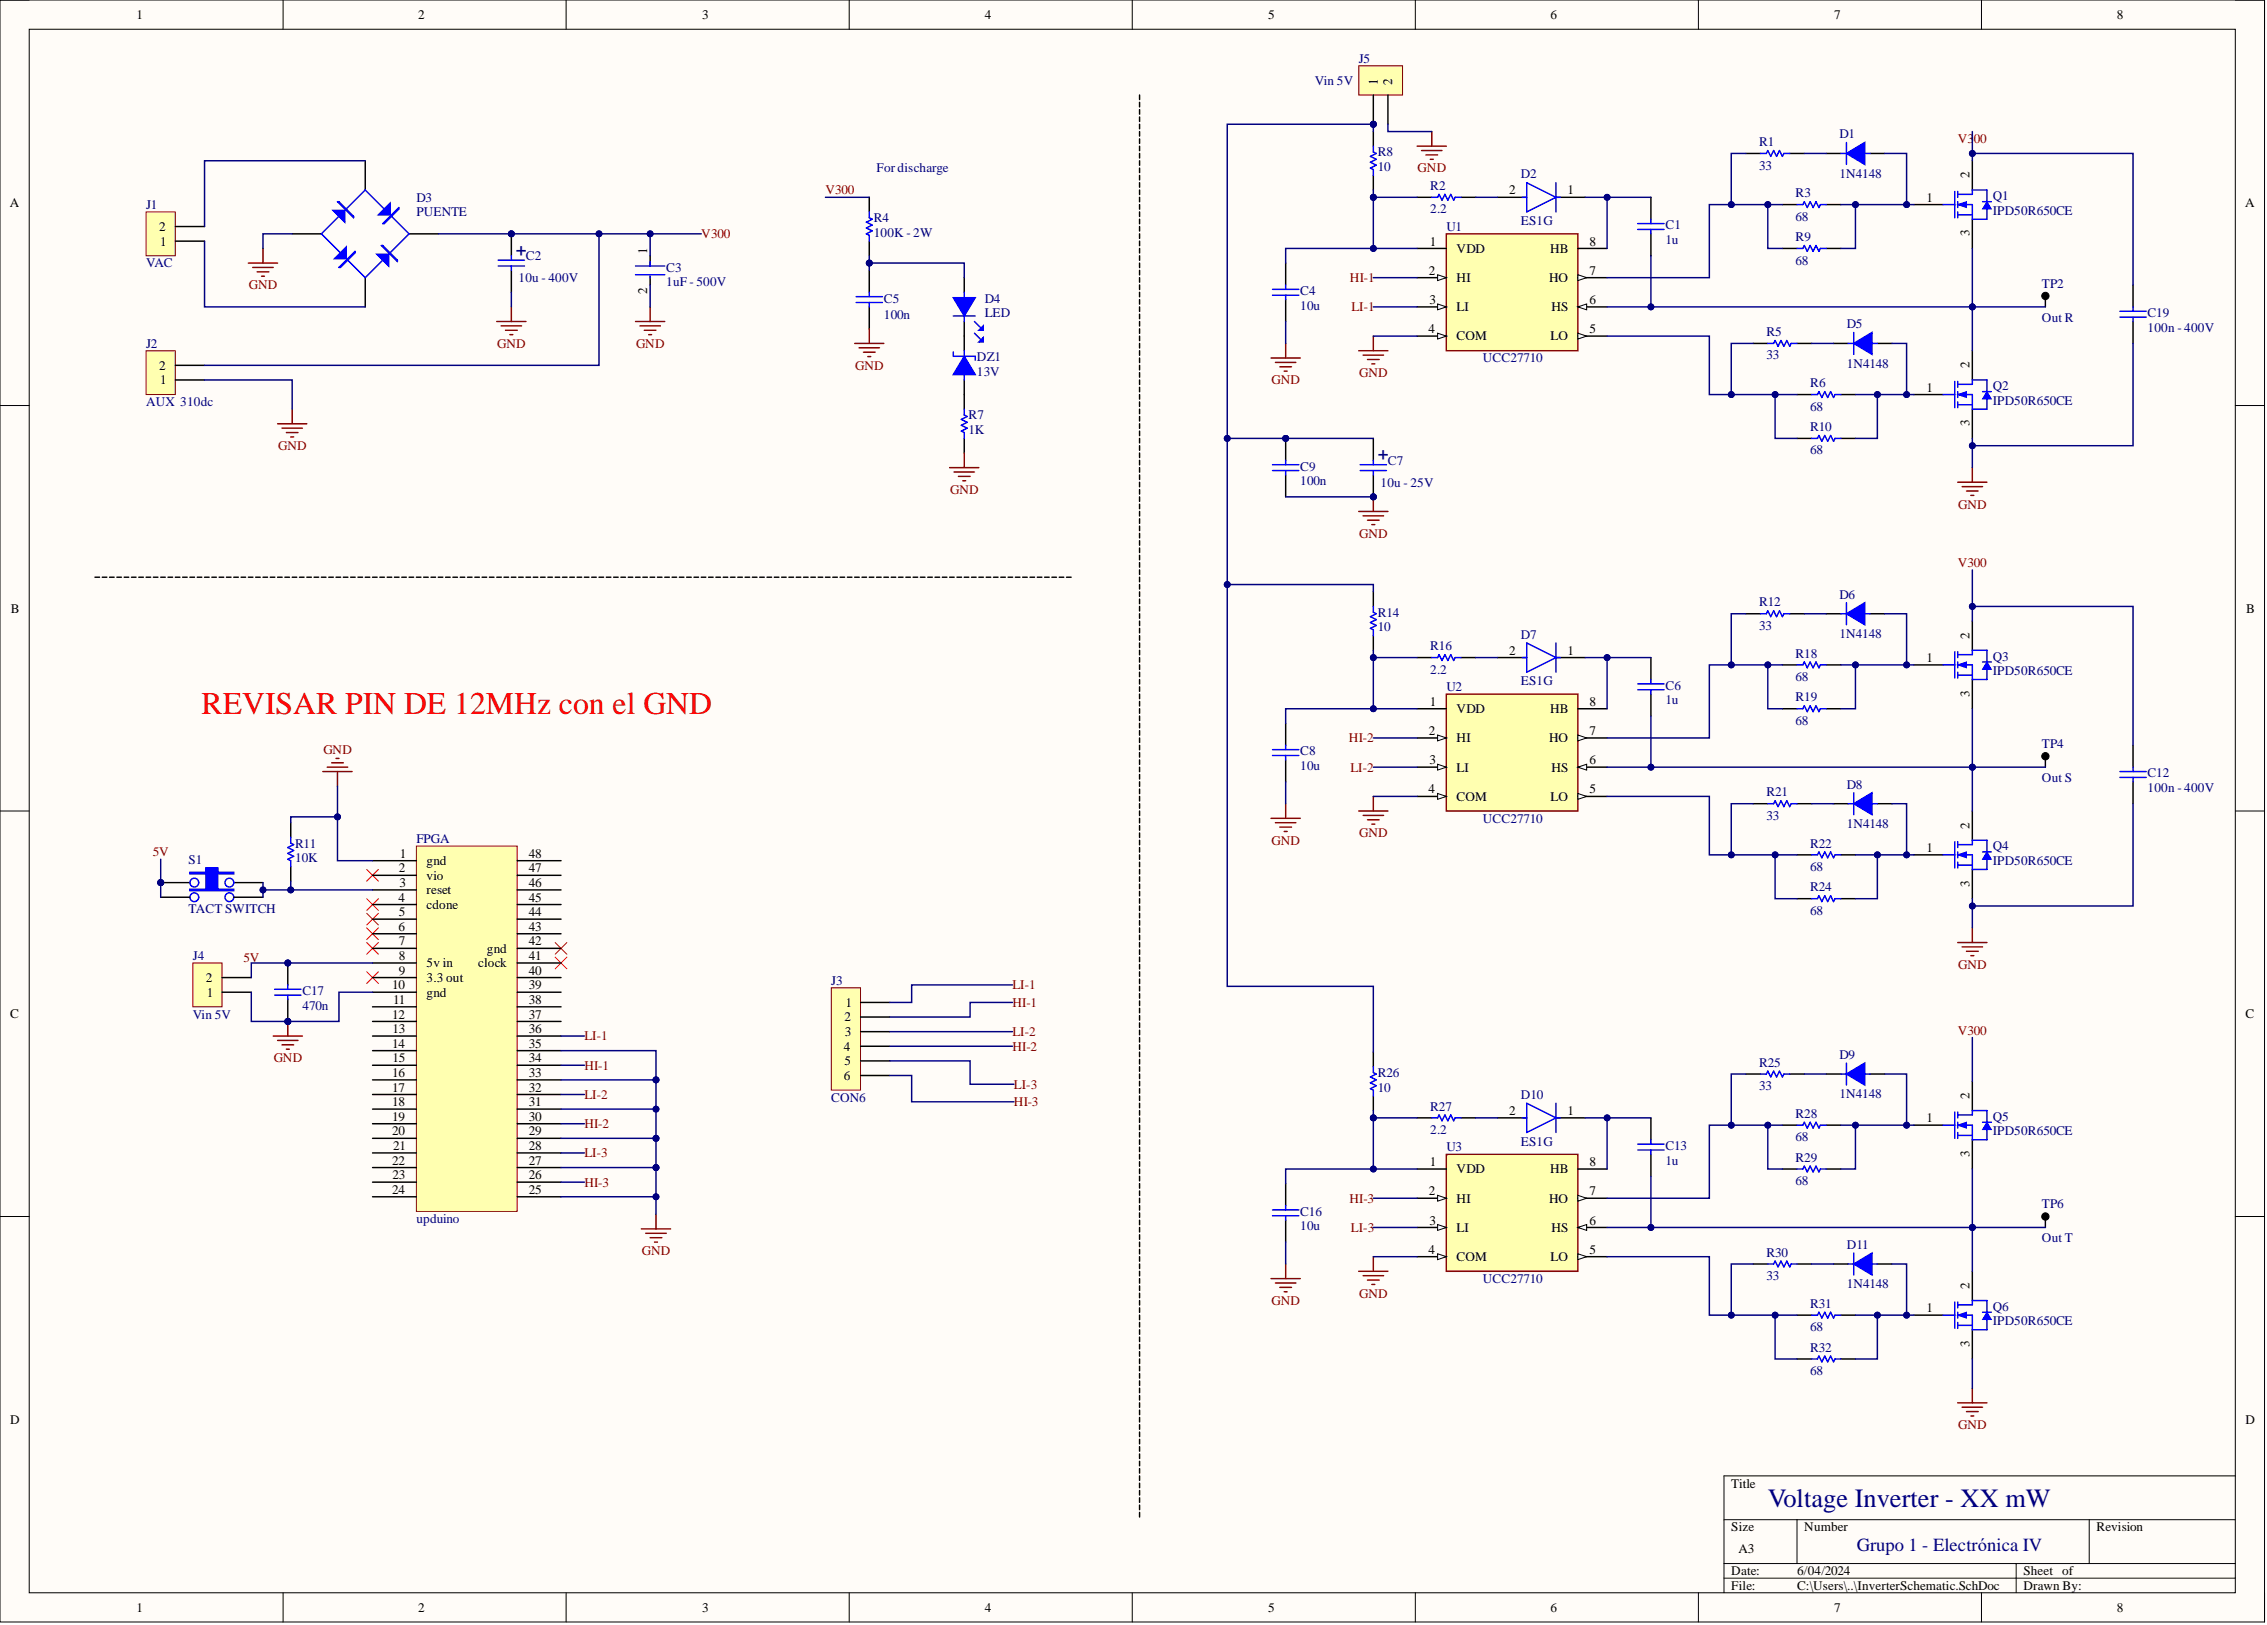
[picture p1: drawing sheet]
<svg xmlns="http://www.w3.org/2000/svg" width="393mm" height="282mm" viewBox="0 0 393 282" stroke-linecap="round" stroke-linejoin="round" font-family="sans-serif">
<defs><g id="words">
<text font-size="5.5" fill="#f00" x="35" y="123.8">REVISAR PIN DE 12MHz con el GND</text>
<text font-size="4.6" fill="#000080" x="306.7" y="261.3">Voltage Inverter - XX mW</text>
<g font-size="3.2" fill="#000080">
<text x="89.5" y="44.4">+</text>
<text x="239" y="79.8">+</text>
<text x="322.2" y="269">Grupo 1 - Electrónica IV</text>
</g>
<g font-size="2.3">
<text x="23.7" y="3.3">1</text>
<text x="72.6" y="3.3">2</text>
<text x="121.8" y="3.3">3</text>
<text x="170.9" y="3.3">4</text>
<text x="220" y="3.3">5</text>
<text x="269" y="3.3">6</text>
<text x="318.2" y="3.3">7</text>
<text x="367.3" y="3.3">8</text>
<text x="239" y="14.7" transform="rotate(-90 239 14.7)">1</text>
<text x="241.6" y="14.7" transform="rotate(-90 241.6 14.7)">2</text>
<text x="1.7" y="35.9">A</text>
<text x="261.9" y="33.7">2</text>
<text x="272" y="33.7">1</text>
<text x="334.3" y="35">1</text>
<text x="341.7" y="30.9" transform="rotate(-90 341.7 30.9)">2</text>
<text x="389.5" y="35.9">A</text>
<text x="27.6" y="40.1">2</text>
<text x="341.7" y="41" transform="rotate(-90 341.7 41)">3</text>
<text x="27.8" y="42.6">1</text>
<text x="112.3" y="44.1" transform="rotate(-90 112.3 44.1)">1</text>
<text x="247.9" y="47.7">2</text>
<text x="248.1" y="42.6">1</text>
<text x="252.7" y="43.9">VDD</text>
<text x="269" y="43.9">HB</text>
<text x="275.8" y="47.7">7</text>
<text x="275.8" y="42.6">8</text>
<text x="112.3" y="51" transform="rotate(-90 112.3 51)">2</text>
<text x="248" y="52.7">3</text>
<text x="252.7" y="48.9">HI</text>
<text x="252.7" y="54">LI</text>
<text x="268.8" y="48.9">HO</text>
<text x="269.2" y="54">HS</text>
<text x="275.8" y="52.7">6</text>
<text x="247.8" y="57.8">4</text>
<text x="252.7" y="59.1">COM</text>
<text x="269" y="59.1">LO</text>
<text x="275.8" y="57.8">5</text>
<text x="27.6" y="64.1">2</text>
<text x="341.7" y="63.9" transform="rotate(-90 341.7 63.9)">2</text>
<text x="27.8" y="66.7">1</text>
<text x="334.3" y="67.9">1</text>
<text x="341.7" y="73.9" transform="rotate(-90 341.7 73.9)">3</text>
<text x="1.9" y="106.3">B</text>
<text x="389.7" y="106.3">B</text>
<text x="261.9" y="113.6">2</text>
<text x="272" y="113.6">1</text>
<text x="341.7" y="110.8" transform="rotate(-90 341.7 110.8)">2</text>
<text x="334.3" y="114.8">1</text>
<text x="248.1" y="122.4">1</text>
<text x="252.7" y="123.7">VDD</text>
<text x="269" y="123.7">HB</text>
<text x="275.8" y="122.4">8</text>
<text x="341.7" y="120.8" transform="rotate(-90 341.7 120.8)">3</text>
<text x="247.9" y="127.5">2</text>
<text x="252.7" y="128.8">HI</text>
<text x="268.8" y="128.8">HO</text>
<text x="275.8" y="127.5">7</text>
<text x="247.8" y="137.6">4</text>
<text x="248" y="132.6">3</text>
<text x="252.7" y="133.8">LI</text>
<text x="269.2" y="133.8">HS</text>
<text x="275.8" y="137.6">5</text>
<text x="275.8" y="132.6">6</text>
<text x="252.7" y="138.9">COM</text>
<text x="269" y="138.9">LO</text>
<text x="341.7" y="143.7" transform="rotate(-90 341.7 143.7)">2</text>
<text x="69.4" y="148.8">1</text>
<text x="91.8" y="148.8">48</text>
<text x="334.3" y="147.8">1</text>
<text x="69.2" y="151.3">2</text>
<text x="69.3" y="153.9">3</text>
<text x="74" y="150.1">gnd</text>
<text x="74" y="152.6">vio</text>
<text x="74" y="155.1">reset</text>
<text x="91.8" y="153.9">46</text>
<text x="91.8" y="151.3">47</text>
<text x="341.7" y="153.8" transform="rotate(-90 341.7 153.8)">3</text>
<text x="69.1" y="156.4">4</text>
<text x="69.1" y="161.5">6</text>
<text x="69.2" y="158.9">5</text>
<text x="74" y="157.7">cdone</text>
<text x="91.8" y="161.5">43</text>
<text x="91.8" y="158.9">44</text>
<text x="91.8" y="156.4">45</text>
<text x="69.2" y="164">7</text>
<text x="69.2" y="166.5">8</text>
<text x="74" y="167.8">5v in</text>
<text x="83" y="167.8">clock</text>
<text x="84.5" y="165.3">gnd</text>
<text x="91.8" y="166.5">41</text>
<text x="91.8" y="164">42</text>
<text x="35.7" y="170.3">2</text>
<text x="35.9" y="172.9">1</text>
<text x="68" y="171.6">10</text>
<text x="69.2" y="169.1">9</text>
<text x="74" y="170.3">3.3 out</text>
<text x="74" y="172.9">gnd</text>
<text x="91.8" y="171.6">39</text>
<text x="91.8" y="169.1">40</text>
<text x="1.8" y="176.6">C</text>
<text x="68" y="176.7">12</text>
<text x="68.1" y="179.2">13</text>
<text x="68.2" y="174.1">11</text>
<text x="91.8" y="179.2">36</text>
<text x="91.8" y="176.7">37</text>
<text x="91.8" y="174.1">38</text>
<text x="146.5" y="177.2">2</text>
<text x="146.6" y="179.7">3</text>
<text x="146.7" y="174.6">1</text>
<text x="389.6" y="176.6">C</text>
<text x="68" y="181.7">14</text>
<text x="68.1" y="184.3">15</text>
<text x="91.8" y="184.3">34</text>
<text x="91.8" y="181.7">35</text>
<text x="146.4" y="182.2">4</text>
<text x="146.5" y="184.8">5</text>
<text x="68" y="186.8">16</text>
<text x="68" y="189.3">17</text>
<text x="68" y="191.9">18</text>
<text x="91.8" y="191.9">31</text>
<text x="91.8" y="189.3">32</text>
<text x="91.8" y="186.8">33</text>
<text x="146.4" y="187.3">6</text>
<text x="341.7" y="190.6" transform="rotate(-90 341.7 190.6)">2</text>
<text x="68" y="194.4">19</text>
<text x="68" y="196.9">20</text>
<text x="91.8" y="196.9">29</text>
<text x="91.8" y="194.4">30</text>
<text x="261.9" y="193.4">2</text>
<text x="272" y="193.4">1</text>
<text x="334.3" y="194.7">1</text>
<text x="68" y="202">22</text>
<text x="68.2" y="199.5">21</text>
<text x="91.8" y="202">27</text>
<text x="91.8" y="199.5">28</text>
<text x="248.1" y="202.3">1</text>
<text x="252.7" y="203.5">VDD</text>
<text x="269" y="203.5">HB</text>
<text x="275.8" y="202.3">8</text>
<text x="341.7" y="200.7" transform="rotate(-90 341.7 200.7)">3</text>
<text x="68" y="207.1">24</text>
<text x="68.1" y="204.5">23</text>
<text x="91.8" y="207.1">25</text>
<text x="91.8" y="204.5">26</text>
<text x="247.9" y="207.3">2</text>
<text x="252.7" y="208.6">HI</text>
<text x="268.8" y="208.6">HO</text>
<text x="275.8" y="207.3">7</text>
<text x="248" y="212.4">3</text>
<text x="252.7" y="213.7">LI</text>
<text x="269.2" y="213.7">HS</text>
<text x="275.8" y="212.4">6</text>
<text x="247.8" y="217.5">4</text>
<text x="252.7" y="218.7">COM</text>
<text x="269" y="218.7">LO</text>
<text x="275.8" y="217.5">5</text>
<text x="334.3" y="227.6">1</text>
<text x="341.7" y="223.6" transform="rotate(-90 341.7 223.6)">2</text>
<text x="341.7" y="233.6" transform="rotate(-90 341.7 233.6)">3</text>
<text x="1.8" y="247">D</text>
<text x="389.6" y="247">D</text>
<text x="300.4" y="258">Title</text>
<text x="300.4" y="265.6">Size</text>
<text x="301.7" y="269.4">A3</text>
<text x="313.1" y="265.6">Number</text>
<text x="363.8" y="265.6">Revision</text>
<text x="300.4" y="273.2">Date:</text>
<text x="300.4" y="275.8">File:</text>
<text x="311.8" y="273.2">6/04/2024</text>
<text x="311.8" y="275.8">C:\Users\..\InverterSchematic.SchDoc</text>
<text x="351.1" y="273.2">Sheet of</text>
<text x="351.1" y="275.8">Drawn By:</text>
<text x="23.7" y="279.6">1</text>
<text x="72.6" y="279.6">2</text>
<text x="121.8" y="279.6">3</text>
<text x="170.9" y="279.6">4</text>
<text x="220" y="279.6">5</text>
<text x="269" y="279.6">6</text>
<text x="318.2" y="279.6">7</text>
<text x="367.3" y="279.6">8</text>
</g>
<g font-size="2.3" fill="#000080">
<text x="235.8" y="10.9">J5</text>
<text x="228.1" y="14.7">Vin 5V</text>
<text x="152.1" y="29.9">For discharge</text>
<text x="239" y="27.1">R8</text>
<text x="239" y="29.7">10</text>
<text x="305.2" y="25.4">R1</text>
<text x="305.2" y="29.4">33</text>
<text x="319.2" y="24">D1</text>
<text x="72.2" y="35">D3</text>
<text x="248.2" y="33">R2</text>
<text x="263.9" y="30.9">D2</text>
<text x="311.5" y="34.2">R3</text>
<text x="319.2" y="30.8">1N4148</text>
<text x="345.8" y="34.7">Q1</text>
<text x="25.3" y="36.3">J1</text>
<text x="72.2" y="37.5">PUENTE</text>
<text x="151.6" y="38.5">R4</text>
<text x="151.6" y="41.1">100K - 2W</text>
<text x="248.2" y="37">2.2</text>
<text x="251" y="40.1">U1</text>
<text x="263.9" y="39">ES1G</text>
<text x="289" y="39.8">C1</text>
<text x="311.5" y="38.3">68</text>
<text x="311.5" y="41.8">R9</text>
<text x="345.8" y="37.3">IPD50R650CE</text>
<text x="25.3" y="46.4">VAC</text>
<text x="91.3" y="45.1">C2</text>
<text x="115.6" y="47.1">C3</text>
<text x="289" y="42.3">1u</text>
<text x="311.5" y="45.9">68</text>
<text x="90" y="48.9">10u - 400V</text>
<text x="115.6" y="49.7">1uF - 500V</text>
<text x="153.4" y="52.5">C5</text>
<text x="170.9" y="52.5">D4</text>
<text x="225.6" y="51.2">C4</text>
<text x="225.6" y="53.7">10u</text>
<text x="354.3" y="49.9">TP2</text>
<text x="153.4" y="55.3">100n</text>
<text x="170.9" y="55">LED</text>
<text x="306.5" y="58.3">R5</text>
<text x="320.4" y="57">D5</text>
<text x="354.3" y="55.8">Out R</text>
<text x="372.6" y="55">C19</text>
<text x="372.6" y="57.5">100n - 400V</text>
<text x="25.3" y="60.3">J2</text>
<text x="169.5" y="62.6">DZ1</text>
<text x="169.5" y="65.1">13V</text>
<text x="257.3" y="62.9">UCC27710</text>
<text x="306.5" y="62.4">33</text>
<text x="320.4" y="63.8">1N4148</text>
<text x="25.3" y="70.5">AUX 310dc</text>
<text x="314.1" y="67.2">R6</text>
<text x="314.1" y="71.2">68</text>
<text x="345.8" y="67.7">Q2</text>
<text x="345.8" y="70.2">IPD50R650CE</text>
<text x="168.1" y="72.7">R7</text>
<text x="168.1" y="75.3">1K</text>
<text x="314.1" y="74.8">R10</text>
<text x="225.6" y="81.6">C9</text>
<text x="240.8" y="80.6">C7</text>
<text x="314.1" y="78.8">68</text>
<text x="225.6" y="84.2">100n</text>
<text x="239.6" y="84.4">10u - 25V</text>
<text x="239" y="107">R14</text>
<text x="305.2" y="105.2">R12</text>
<text x="319.2" y="103.8">D6</text>
<text x="239" y="109.5">10</text>
<text x="248.2" y="112.8">R16</text>
<text x="263.9" y="110.8">D7</text>
<text x="305.2" y="109.2">33</text>
<text x="319.2" y="110.7">1N4148</text>
<text x="248.2" y="116.9">2.2</text>
<text x="251" y="119.9">U2</text>
<text x="263.9" y="118.9">ES1G</text>
<text x="289" y="119.6">C6</text>
<text x="311.5" y="114.1">R18</text>
<text x="311.5" y="118.1">68</text>
<text x="345.8" y="114.6">Q3</text>
<text x="345.8" y="117.1">IPD50R650CE</text>
<text x="289" y="122.2">1u</text>
<text x="311.5" y="121.7">R19</text>
<text x="311.5" y="125.7">68</text>
<text x="225.6" y="131">C8</text>
<text x="354.3" y="129.8">TP4</text>
<text x="225.6" y="133.6">10u</text>
<text x="320.4" y="136.8">D8</text>
<text x="354.3" y="135.6">Out S</text>
<text x="372.6" y="134.8">C12</text>
<text x="372.6" y="137.4">100n - 400V</text>
<text x="257.3" y="142.7">UCC27710</text>
<text x="306.5" y="138.1">R21</text>
<text x="306.5" y="142.2">33</text>
<text x="320.4" y="143.6">1N4148</text>
<text x="32.7" y="149.8">S1</text>
<text x="51.2" y="147">R11</text>
<text x="51.2" y="149.5">10K</text>
<text x="72.2" y="146.3">FPGA</text>
<text x="314.1" y="147">R22</text>
<text x="345.8" y="147.5">Q4</text>
<text x="314.1" y="151.1">68</text>
<text x="314.1" y="154.6">R24</text>
<text x="345.8" y="150.1">IPD50R650CE</text>
<text x="32.7" y="158.4">TACT SWITCH</text>
<text x="314.1" y="158.7">68</text>
<text x="33.5" y="166.5">J4</text>
<text x="52.5" y="172.6">C17</text>
<text x="144.2" y="170.8">J3</text>
<text x="33.5" y="176.7">Vin 5V</text>
<text x="52.5" y="175.1">470n</text>
<text x="305.2" y="185">R25</text>
<text x="319.2" y="183.7">D9</text>
<text x="144.2" y="191.1">CON6</text>
<text x="239" y="186.8">R26</text>
<text x="239" y="189.3">10</text>
<text x="263.9" y="190.6">D10</text>
<text x="305.2" y="189.1">33</text>
<text x="319.2" y="190.5">1N4148</text>
<text x="248.2" y="192.6">R27</text>
<text x="248.2" y="196.7">2.2</text>
<text x="311.5" y="193.9">R28</text>
<text x="311.5" y="198">68</text>
<text x="345.8" y="194.4">Q5</text>
<text x="345.8" y="196.9">IPD50R650CE</text>
<text x="251" y="199.7">U3</text>
<text x="263.9" y="198.7">ES1G</text>
<text x="289" y="199.5">C13</text>
<text x="289" y="202">1u</text>
<text x="311.5" y="201.5">R29</text>
<text x="311.5" y="205.6">68</text>
<text x="354.3" y="209.6">TP6</text>
<text x="72.2" y="212.2">upduino</text>
<text x="225.6" y="210.9">C16</text>
<text x="225.6" y="213.4">10u</text>
<text x="354.3" y="215.4">Out T</text>
<text x="306.5" y="218">R30</text>
<text x="320.4" y="216.6">D11</text>
<text x="257.3" y="222.5">UCC27710</text>
<text x="306.5" y="222">33</text>
<text x="314.1" y="226.9">R31</text>
<text x="320.4" y="223.5">1N4148</text>
<text x="345.8" y="227.4">Q6</text>
<text x="314.1" y="230.9">68</text>
<text x="345.8" y="229.9">IPD50R650CE</text>
<text x="314.1" y="234.5">R32</text>
<text x="314.1" y="238.5">68</text>
</g>
<g font-size="2.3" fill="#800000">
<text x="246" y="29.9">GND</text>
<text x="339.7" y="24.8">V3</text>
<text x="342.5" y="24.8">00</text>
<text x="143.2" y="33.7">V300</text>
<text x="121.7" y="41.3">V300</text>
<text x="43.2" y="50.2">GND</text>
<text x="234.2" y="48.9">HI-1</text>
<text x="234.5" y="54">LI-1</text>
<text x="86.3" y="60.3">GND</text>
<text x="110.4" y="60.3">GND</text>
<text x="148.4" y="64.1">GND</text>
<text x="235.8" y="65.4">GND</text>
<text x="220.6" y="66.7">GND</text>
<text x="48.2" y="78.1">GND</text>
<text x="164.9" y="85.7">GND</text>
<text x="339.8" y="88.2">GND</text>
<text x="235.8" y="93.3">GND</text>
<text x="339.7" y="98.3">V300</text>
<text x="56.1" y="130.8">GND</text>
<text x="234.1" y="128.8">HI-2</text>
<text x="234.3" y="133.8">LI-2</text>
<text x="26.5" y="148.5">5V</text>
<text x="220.6" y="146.5">GND</text>
<text x="235.8" y="145.2">GND</text>
<text x="42.2" y="166.8">5V</text>
<text x="175.7" y="171.6">LI-1</text>
<text x="339.8" y="168.1">GND</text>
<text x="175.7" y="174.6">HI-1</text>
<text x="175.7" y="179.7">LI-2</text>
<text x="339.7" y="179.5">V300</text>
<text x="47.5" y="184.3">GND</text>
<text x="101.4" y="185.5">HI-1</text>
<text x="101.4" y="180.5">LI-1</text>
<text x="175.7" y="182.2">HI-2</text>
<text x="101.4" y="190.6">LI-2</text>
<text x="175.9" y="191.9">HI-3</text>
<text x="175.9" y="188.8">LI-3</text>
<text x="101.4" y="195.7">HI-2</text>
<text x="101.4" y="200.7">LI-3</text>
<text x="101.4" y="205.8">HI-3</text>
<text x="234.1" y="208.6">HI-3</text>
<text x="234.4" y="213.7">LI-3</text>
<text x="111.4" y="217.7">GND</text>
<text x="220.6" y="226.3">GND</text>
<text x="235.8" y="225.1">GND</text>
<text x="339.8" y="247.9">GND</text>
</g>
</g></defs>
<path d="M0 0h392.9v281.3h-392.9z" fill-rule="evenodd" fill="#fffcf8"/>
<path d="M0 0h392.9v281.3h-392.9z" fill="none" stroke="#000" stroke-width=".17"/>
<path d="M5.1 5.1h382.7v271.2h-382.7z" fill-rule="evenodd" fill="#fffcf8"/>
<g fill="none" stroke="#000" stroke-width=".17">
<path d="M0 0h5.1M5.1 5.1h382.7v271.2h-382.7zM49.1 0v5.1M98.2 0v5.1M147.3 0v5.1M196.5 0v5.1M245.6 0v5.1M294.7 0v5.1M343.8 0v5.1M387.8 0h5.1v5.1M0 70.3h5.1M387.8 70.3h5.1"/>
<path d="M0 140.7h5.1M387.8 140.7h5.1M0 211h5.1M387.8 211h5.1M387.8 256h-88.7v20.3M49.1 276.3v5M98.2 276.3v5M147.3 276.3v5M196.5 276.3v5M245.6 276.3v5M294.7 276.3v5M299.1 263.6h88.7"/>
<path d="M299.1 271.2h88.7M299.1 273.7h88.7M311.8 263.6v7.6M343.8 276.3v5M349.8 271.2v5.1M362.5 263.6v7.6M392.9 276.3v5"/>
</g>
<path d="M251 40.6h22.8v20.2h-22.8z" fill-rule="evenodd" fill="#ffffb0"/>
<path d="M251 40.6h22.8v20.2h-22.8z" fill="none" stroke="#800000" stroke-width=".25"/>
<path d="M245.9 43.1h5.1M245.9 58.3h5.1" fill="none" stroke="#000" stroke-width=".25"/>
<path d="M249.4 57.8l1.6 .5-1.6 .5z" fill="#f8fcff"/>
<path d="M249.4 57.8l1.6 .5-1.6 .5z" fill="none" stroke="#000" stroke-width=".17"/>
<path d="M245.9 48.2h5.1" fill="none" stroke="#000" stroke-width=".25"/>
<path d="M249.4 47.7l1.6 .5-1.6 .5z" fill="#f8fcff"/>
<path d="M249.4 47.7l1.6 .5-1.6 .5z" fill="none" stroke="#000" stroke-width=".17"/>
<path d="M273.8 48.2h5" fill="none" stroke="#000" stroke-width=".25"/>
<path d="M273.8 47.7l1.5 .5-1.5 .5z" fill="#f8fcff"/>
<path d="M273.8 47.7l1.5 .5-1.5 .5z" fill="none" stroke="#000" stroke-width=".17"/>
<path d="M245.9 53.2h5.1" fill="none" stroke="#000" stroke-width=".25"/>
<path d="M249.4 52.7l1.6 .5-1.6 .5z" fill="#f8fcff"/>
<path d="M249.4 52.7l1.6 .5-1.6 .5z" fill="none" stroke="#000" stroke-width=".17"/>
<path d="M273.8 58.3h5" fill="none" stroke="#000" stroke-width=".25"/>
<path d="M273.8 57.8l1.5 .5-1.5 .5z" fill="#f8fcff"/>
<path d="M273.8 57.8l1.5 .5-1.5 .5z" fill="none" stroke="#000" stroke-width=".17"/>
<path d="M273.8 43.1h5M273.8 53.2h5" fill="none" stroke="#000" stroke-width=".25"/>
<path d="M273.8 53.2l1.5-.5v1z" fill="#f8fcff"/>
<path d="M273.8 53.2l1.5-.5v1z" fill="none" stroke="#000" stroke-width=".17"/>
<path d="M238.3 58.3v2.5M235.8 60.8h5M236.5 61.6h3.6M237.3 62.4h2M238 63.1h.5" fill="none" stroke="#800000" stroke-width=".25"/>
<path d="M309.3 35.5h2.5M316.9 35.5h2.5M311.8 68.4h2.5M319.4 68.4h2.5" fill="none" stroke="#000" stroke-width=".25"/>
<path d="M311.8 35.5h1l.3-.5 .5 1 .5-1 .5 1 .5-1 .5 1 .3-.5h1M314.3 68.4h1l.3-.5 .5 1 .5-1 .5 1 .5-1 .5 1 .3-.5h1" fill="none" stroke="#00f" stroke-width=".25"/>
<path d="M25.3 36.8h5.1v7.6h-5.1z" fill-rule="evenodd" fill="#ffffb0"/>
<path d="M25.3 36.8h5.1v7.6h-5.1z" fill="none" stroke="#800000" stroke-width=".17"/>
<path d="M30.4 39.3h5.1M30.4 41.8h5.1" fill="none" stroke="#000" stroke-width=".25"/>
<circle cx="88.7" cy="40.6" r=".51" fill="#000080"/>
<circle cx="88.7" cy="40.6" r=".51" fill="none" stroke="#000080" stroke-width=".17"/>
<path d="M88.7 40.6v3.8" fill="none" stroke="#000" stroke-width=".25"/>
<circle cx="88.7" cy="40.6" r=".51" fill="#000080"/>
<circle cx="88.7" cy="40.6" r=".51" fill="none" stroke="#000080" stroke-width=".17"/>
<path d="M88.7 46.9v3.8" fill="none" stroke="#000" stroke-width=".25"/>
<path d="M86.4 46.1h4.6M86.4 45.1h4.6M88.7 44.4v.7M88.7 46.1v.8" fill="none" stroke="#00f" stroke-width=".25"/>
<g fill="none" stroke="#800000" stroke-width=".25">
<path d="M43.1 45.6h5.1M43.9 46.4h3.5M44.6 47.1h2M45.4 47.9h.5M45.6 43.1v2.5M86.2 55.8h5.1M86.9 56.5h3.6M87.7 57.3h2M88.5 58h.5M88.7 53.2v2.6M110.3 55.8h5M111 56.5h3.6"/>
<path d="M111.8 57.3h2M112.6 58h.5M112.8 53.2v2.6"/>
</g>
<path d="M25.3 60.8h5.1v7.6h-5.1z" fill-rule="evenodd" fill="#ffffb0"/>
<path d="M25.3 60.8h5.1v7.6h-5.1z" fill="none" stroke="#800000" stroke-width=".17"/>
<path d="M332.1 35.5h5M342.2 27.9v5.1M342.2 38v5.1M30.4 65.9h5.1M30.4 63.4h5.1" fill="none" stroke="#000" stroke-width=".25"/>
<path d="M48.2 73.5h5M48.9 74.3h3.6M49.7 75h2M50.4 75.8h.6M50.7 71v2.5" fill="none" stroke="#800000" stroke-width=".25"/>
<path d="M337.1 35.5h2.1M339.2 33.2v4.6M339.7 33.7h2.5M339.7 35.5h2.5v2.5M339.7 37.3h2.5M339.7 33.2v1M339.7 35v1M339.7 36.8v1" fill="none" stroke="#00f" stroke-width=".25"/>
<path d="M339.7 35.5l1.5-.5v1z" fill="#00f"/>
<path d="M339.7 35.5l1.5-.5v1z" fill="none" stroke="#00f" stroke-width=".17"/>
<path d="M342.2 33.7v-.7h2.6v2M344.8 36.3v1.7h-2.6" fill="none" stroke="#00f" stroke-width=".25"/>
<path d="M344.8 35l.7 1.3h-1.5z" fill="#00f"/>
<path d="M344.8 35l.7 1.3h-1.5z" fill="none" stroke="#00f" stroke-width=".17"/>
<path d="M344 35h1.5M337.1 68.4h2.1M339.2 66.2v4.5M339.7 66.7h2.5M339.7 68.4h2.5v2.6M339.7 70.2h2.5M339.7 66.2v1M339.7 67.9v1M339.7 69.7v1" fill="none" stroke="#00f" stroke-width=".25"/>
<path d="M332.1 68.4h5M342.2 60.8v5.1M342.2 71v5" fill="none" stroke="#000" stroke-width=".25"/>
<path d="M339.7 68.4l1.5-.5v1z" fill="#00f"/>
<path d="M339.7 68.4l1.5-.5v1z" fill="none" stroke="#00f" stroke-width=".17"/>
<path d="M342.2 66.7v-.8h2.6v2M344.8 69.2v1.8h-2.6" fill="none" stroke="#00f" stroke-width=".25"/>
<path d="M344.8 67.9l.7 1.3h-1.5z" fill="#00f"/>
<path d="M344.8 67.9l.7 1.3h-1.5z" fill="none" stroke="#00f" stroke-width=".17"/>
<path d="M248.4 34.2h1l.3-.5 .5 1 .5-1 .5 1 .5-1 .5 1 .3-.5h1M284.2 39.8h4.5M284.2 38.8h4.5M286.5 38v.8M286.5 39.8v.8M320.4 24.7v3.8M220.8 51.2h4.6M220.8 50.2h4.6M223.1 49.4v.8M223.1 51.2v.8M344 67.9h1.5" fill="none" stroke="#00f" stroke-width=".25"/>
<path d="M223.1 59.6v2.5M220.5 62.1h5.1M221.3 62.9h3.6M222.1 63.6h2M222.8 64.4h.5M339.7 83.6h5.1M340.4 84.4h3.6M341.2 85.2h2M342 85.9h.5M342.2 81.1v2.5" fill="none" stroke="#800000" stroke-width=".25"/>
<path d="M245.9 34.2h2.5M253.5 34.2h2.5M286.5 34.2v3.8M316.9 26.6h2.5M324.5 26.6h2.5M223.1 45.6v3.8M223.1 52v3.8M286.5 40.6v3.8M354.9 51v2.2" fill="none" stroke="#000" stroke-width=".25"/>
<circle cx="354.9" cy="51.3" r=".64" fill="#000"/>
<circle cx="354.9" cy="51.3" r=".64" fill="none" stroke="#000" stroke-width=".17"/>
<path d="M320.4 26.6l3.1-1.9v3.8z" fill="#00f"/>
<path d="M305.5 26.6h1l.2-.5 .5 1 .5-1 .6 1 .5-1 .5 1 .2-.5h1M319.4 26.6h1M320.4 26.6l3.1-1.9v3.8zM323.5 26.6h1M321.6 57.7v3.8" fill="none" stroke="#00f" stroke-width=".25"/>
<path d="M302.9 26.6h2.6M310.5 26.6h2.6M318.1 59.6h2.6M325.7 59.6h2.6" fill="none" stroke="#000" stroke-width=".25"/>
<path d="M321.6 59.6l3.2-1.9v3.8z" fill="#00f"/>
<path d="M306.7 59.6h1l.3-.5 .5 1 .5-1 .5 1 .5-1 .5 1 .3-.5h1M320.7 59.6h.9M321.6 59.6l3.2-1.9v3.8zM324.8 59.6h.9" fill="none" stroke="#00f" stroke-width=".25"/>
<path d="M304.2 59.6h2.5M311.8 59.6h2.5" fill="none" stroke="#000" stroke-width=".25"/>
<path d="M144.2 171.3h5.1v17.8h-5.1z" fill-rule="evenodd" fill="#ffffb0"/>
<path d="M144.2 171.3h5.1v17.8h-5.1z" fill="none" stroke="#800000" stroke-width=".17"/>
<g fill="none" stroke="#000" stroke-width=".25">
<path d="M63.4 27.9v5.1M259.8 34.2h5.1M270 34.2h5M50.7 40.6h5.1M63.4 48.2v5M71 40.6h5M112.8 44.4v1.7M112.8 47.9v1.5M149.3 173.9h5.1M149.3 176.4h5.1M149.3 179h5.1M149.3 181.5h5.1"/>
<path d="M149.3 184h5.1M149.3 186.6h5.1"/>
</g>
<path d="M58.8 37.5l-3 3.1 3.3 3.3M60.1 36.3l3.3-3.3 3.3 3.3M67.9 37.5l3.1 3.1-3.3 3.3M264.1 34.2h.8M264.9 31.7l5.1 2.5-5.1 2.6zM270 31.7v5.1M270 34.2h.7M60.3 45.1l3.1 3.1 3-3.1M110.3 46.1h5M110.3 47.7h5M112.8 45.4v.7M112.8 47.9v.3" fill="none" stroke="#00f" stroke-width=".25"/>
<path d="M57.8 36.5h2v2z" fill="#00f"/>
<path d="M57.8 36.5h2v2z" fill="none" stroke="#00f" stroke-width=".25"/>
<path d="M65.7 37.3l2-2.1v2.1z" fill="#00f"/>
<path d="M65.7 37.3l2-2.1v2.1z" fill="none" stroke="#00f" stroke-width=".25"/>
<path d="M65.4 44.1h2v2z" fill="#00f"/>
<path d="M65.4 44.1h2v2z" fill="none" stroke="#00f" stroke-width=".25"/>
<path d="M58.1 44.9l2-2.1v2.1z" fill="#00f"/>
<path d="M58.6 35h.2l2.5 2.5v.3zM66.4 38.8l2.8-2.8v.3l-2.5 2.5zM150.8 36.8v1l.5 .2-1 .5 1 .5-1 .5 1 .6-1 .5 .5 .2v1M58.1 44.9l2-2.1v2.1zM58.8 46.4l2.8-2.8v.3l-2.5 2.5zM66.2 42.6h.2l2.6 2.5v.3zM148.5 51.5h4.6M148.5 52.5h4.6M150.8 50.7v.8M150.8 52.5v.7M165.4 54.8h3.8" fill="none" stroke="#00f" stroke-width=".25"/>
<path d="M150.8 34.2v2.6M150.8 41.8v2.6M150.8 46.9v3.8M150.8 53.2v3.8M167.3 48.2v2.5M167.3 55.8v2.5" fill="none" stroke="#000" stroke-width=".25"/>
<path d="M165.4 51.6h3.8l-1.9 3.2z" fill="#00f"/>
<path d="M165.4 51.6h3.8l-1.9 3.2zM167.3 50.7v.9M167.3 54.8v1M169.1 57.8l1 1M169.1 55.8l1 1" fill="none" stroke="#00f" stroke-width=".25"/>
<path d="M169.8 59.3l.8-.7v.7z" fill="#00f"/>
<path d="M169.8 59.3l.8-.7v.7z" fill="none" stroke="#00f" stroke-width=".25"/>
<path d="M169.8 57.3l.8-.8v.8z" fill="#00f"/>
<path d="M169.8 57.3l.8-.8v.8zM165.4 61.8h3.8M167.3 71v1l.5 .2-1 .5 1 .6-1 .5 1 .5-1 .5 .5 .2v1" fill="none" stroke="#00f" stroke-width=".25"/>
<path d="M167.3 58.3v2.5M167.3 65.9v5.1M167.3 76v2.6" fill="none" stroke="#000" stroke-width=".25"/>
<path d="M167.3 61.8l1.9 3.2h-3.8z" fill="#00f"/>
<path d="M165.4 61v.7M167.3 61.8l1.9 3.2h-3.8zM167.3 60.8v1M167.3 65v.9M169.2 61.8v.7" fill="none" stroke="#00f" stroke-width=".25"/>
<path d="M148.3 59.6h5.1M150.8 57v2.6M149.1 60.3h3.5M149.8 61.1h2M150.6 61.9h.5M167.3 78.6v2.5M164.8 81.1h5M165.5 81.9h3.6M166.3 82.6h2M167.1 83.4h.5" fill="none" stroke="#800000" stroke-width=".25"/>
<g fill="none" stroke="#000" stroke-width=".25">
<path d="M197.7 16.5v.8M197.7 17.7v.8M197.7 19v.8M197.7 20.3v.8M197.7 21.5v.8M197.7 22.8v.8M197.7 24.1v.8M197.7 25.4v.7M197.7 26.6v.8M197.7 27.9v.8M197.7 29.2v.7M197.7 30.4v.8"/>
<path d="M197.7 31.7v.8M197.7 33v.7M197.7 34.2v.8M197.7 35.5v.8M197.7 36.8v.7M197.7 38v.8M197.7 39.3v.8M197.7 40.6v.8M197.7 41.8v.8M197.7 43.1v.8M197.7 44.4v.8M197.7 45.6v.8"/>
<path d="M197.7 46.9v.8M197.7 48.2v.8M197.7 49.4v.8M197.7 50.7v.8M197.7 52v.8M197.7 53.2v.8M197.7 54.5v.8M197.7 55.8v.8M197.7 57v.8M197.7 58.3v.8M197.7 59.6v.8M197.7 60.8v.8"/>
<path d="M197.7 62.1v.8M197.7 63.4v.8M197.7 64.6v.8M197.7 65.9v.8M197.7 67.2v.8M197.7 68.4v.8M197.7 69.7v.8M197.7 71v.8M197.7 72.2v.8M197.7 73.5v.8M197.7 74.8v.8M197.7 76v.8"/>
<path d="M197.7 77.3v.8M197.7 78.6v.8M197.7 79.8v.8M197.7 81.1v.8M197.7 82.4v.8M197.7 83.6v.8M197.7 84.9v.8M197.7 86.2v.8M197.7 87.5v.7M197.7 88.7v.8M197.7 90v.8M197.7 91.3v.7"/>
<path d="M197.7 92.5v.8M197.7 93.8v.8M197.7 95.1v.7M197.7 96.3v.8M197.7 97.6v.8M197.7 98.9v.7M16.5 100.1h.8M17.7 100.1h.8M19 100.1h.8M20.3 100.1h.8M21.5 100.1h.8M22.8 100.1h.8"/>
<path d="M24.1 100.1h.8M25.3 100.1h.8M26.6 100.1h.8M27.9 100.1h.8M29.2 100.1h.7M30.4 100.1h.8M31.7 100.1h.8M33 100.1h.7M34.2 100.1h.8M35.5 100.1h.8M36.8 100.1h.7M38 100.1h.8"/>
<path d="M39.3 100.1h.8M40.6 100.1h.8M41.8 100.1h.8M43.1 100.1h.8M44.4 100.1h.8M45.6 100.1h.8M46.9 100.1h.8M48.2 100.1h.8M49.4 100.1h.8M50.7 100.1h.8M52 100.1h.8M53.2 100.1h.8"/>
<path d="M54.5 100.1h.8M55.8 100.1h.8M57 100.1h.8M58.3 100.1h.8M59.6 100.1h.8M60.8 100.1h.8M62.1 100.1h.8M63.4 100.1h.8M64.6 100.1h.8M65.9 100.1h.8M67.2 100.1h.8M68.4 100.1h.8"/>
<path d="M69.7 100.1h.8M71 100.1h.8M72.2 100.1h.8M73.5 100.1h.8M74.8 100.1h.8M76 100.1h.8M77.3 100.1h.8M78.6 100.1h.8M79.9 100.1h.7M81.1 100.1h.8M82.4 100.1h.8M83.7 100.1h.7"/>
<path d="M84.9 100.1h.8M86.2 100.1h.8M87.5 100.1h.7M88.7 100.1h.8M90 100.1h.8M91.3 100.1h.8M92.5 100.1h.8M93.8 100.1h.8M95.1 100.1h.8M96.3 100.1h.8M97.6 100.1h.8M98.9 100.1h.8"/>
<path d="M100.1 100.1h.8M101.4 100.1h.8M102.7 100.1h.8M103.9 100.1h.8M105.2 100.1h.8M106.5 100.1h.8M107.7 100.1h.8M109 100.1h.8M110.3 100.1h.8M111.5 100.1h.8M112.8 100.1h.8M114.1 100.1h.8"/>
<path d="M115.3 100.1h.8M116.6 100.1h.8M117.9 100.1h.8M119.1 100.1h.8M120.4 100.1h.8M121.7 100.1h.8M122.9 100.1h.8M124.2 100.1h.8M125.5 100.1h.8M126.7 100.1h.8M128 100.1h.8M129.3 100.1h.8"/>
<path d="M130.6 100.1h.7M131.8 100.1h.8M133.1 100.1h.8M134.4 100.1h.7M135.6 100.1h.8M136.9 100.1h.8M138.2 100.1h.7M139.4 100.1h.8M140.7 100.1h.8M142 100.1h.8M143.2 100.1h.8M144.5 100.1h.8"/>
<path d="M145.8 100.1h.8M147 100.1h.8M148.3 100.1h.8M149.6 100.1h.8M150.8 100.1h.8M152.1 100.1h.8M153.4 100.1h.8M154.6 100.1h.8M155.9 100.1h.8M157.2 100.1h.8M158.4 100.1h.8M159.7 100.1h.8"/>
<path d="M161 100.1h.8M162.2 100.1h.8M163.5 100.1h.8M164.8 100.1h.8M166 100.1h.8M167.3 100.1h.8M168.6 100.1h.8M169.8 100.1h.8M171.1 100.1h.8M172.4 100.1h.8M173.6 100.1h.8M174.9 100.1h.8"/>
<path d="M176.2 100.1h.8M177.4 100.1h.8M178.7 100.1h.8M180 100.1h.8M181.2 100.1h.8M182.5 100.1h.8M183.8 100.1h.8M185.1 100.1h.7M197.7 100.1v.8M197.7 101.4v.8M197.7 102.7v.8M197.7 103.9v.8"/>
<path d="M197.7 105.2v.8M197.7 106.5v.8M197.7 107.7v.8M197.7 109v.8M197.7 110.3v.8M197.7 111.5v.8M197.7 112.8v.8M197.7 114.1v.8M197.7 115.3v.8M197.7 116.6v.8M197.7 117.9v.8M197.7 119.1v.8"/>
<path d="M197.7 120.4v.8M197.7 121.7v.8M197.7 122.9v.8M197.7 124.2v.8M197.7 125.5v.8M197.7 126.7v.8M197.7 128v.8M197.7 129.3v.8M197.7 130.5v.8M197.7 131.8v.8M197.7 133.1v.8M197.7 134.3v.8"/>
<path d="M197.7 135.6v.8M197.7 136.9v.8M197.7 138.1v.8M197.7 139.4v.8M197.7 140.7v.8M197.7 141.9v.8M197.7 143.2v.8M197.7 144.5v.8M197.7 145.7v.8M197.7 147v.8M197.7 148.3v.8M197.7 149.5v.8"/>
<path d="M197.7 150.8v.8M197.7 152.1v.8M197.7 153.4v.7M197.7 154.6v.8M197.7 155.9v.8M197.7 157.2v.7M197.7 158.4v.8M197.7 159.7v.8M197.7 161v.7M197.7 162.2v.8M197.7 163.5v.8M197.7 164.8v.7"/>
<path d="M197.7 166v.8M197.7 167.3v.8M197.7 168.6v.8M197.7 169.8v.8M197.7 171.1v.8M197.7 172.4v.8M197.7 173.6v.8M197.7 174.9v.8M197.7 176.2v.8M197.7 177.4v.8M197.7 178.7v.8M197.7 180v.8"/>
<path d="M197.7 181.2v.8M197.7 182.5v.8M197.7 183.8v.8M197.7 185v.8M197.7 186.3v.8M197.7 187.6v.8M197.7 188.8v.8M197.7 190.1v.8M197.7 191.4v.8M197.7 192.6v.8M197.7 193.9v.8M197.7 195.2v.8"/>
<path d="M197.7 196.4v.8M197.7 197.7v.8M197.7 199v.8M197.7 200.2v.8M197.7 201.5v.8M197.7 202.8v.8M197.7 204v.8M197.7 205.3v.8M197.7 206.6v.8M197.7 207.8v.8M197.7 209.1v.8M197.7 210.4v.8"/>
<path d="M197.7 211.6v.8M197.7 212.9v.8M197.7 214.2v.8M197.7 215.4v.8M197.7 216.7v.8M197.7 218v.8M197.7 219.3v.7M197.7 220.5v.8M197.7 221.8v.8M197.7 223.1v.7M197.7 224.3v.8M197.7 225.6v.8"/>
<path d="M197.7 226.9v.7M197.7 228.1v.8M197.7 229.4v.8M197.7 230.7v.7M197.7 231.9v.8M197.7 233.2v.8M197.7 234.5v.8M197.7 235.7v.8M197.7 237v.8M197.7 238.3v.8M197.7 239.5v.8M197.7 240.8v.8"/>
<path d="M197.7 242.1v.8M197.7 243.3v.8M197.7 244.6v.8M197.7 245.9v.8M197.7 247.1v.8M197.7 248.4v.8M197.7 249.7v.8M197.7 250.9v.8M197.7 252.2v.8M197.7 253.5v.8M197.7 254.7v.8M197.7 256v.8"/>
<path d="M197.7 257.3v.8M197.7 258.5v.8M197.7 259.8v.8M197.7 261.1v.8M197.7 262.3v.8"/>
</g>
<path d="M33.5 167h5v7.6h-5z" fill-rule="evenodd" fill="#ffffb0"/>
<path d="M33.5 167h5v7.6h-5z" fill="none" stroke="#800000" stroke-width=".17"/>
<path d="M238.3 22.8v2.6M238.3 30.4v2.6M309.3 43.1h2.5M316.9 43.1h2.5M370.1 49.4v3.8M370.1 55.8v3.8M311.8 76h2.5M319.4 76h2.5M38.5 172.1h5.1M38.5 169.6h5.1" fill="none" stroke="#000" stroke-width=".25"/>
<path d="M56 133.8h5.1M56.8 133.1h3.5M57.5 132.3h2.1M58.3 131.6h.5M58.6 133.8v2.6" fill="none" stroke="#800000" stroke-width=".25"/>
<g fill="none" stroke="#f00" stroke-width=".17">
<path d="M63.6 150.8l2.1 2M63.6 155.9l2.1 2M63.6 158.4l2.1 2M65.7 150.8l-2.1 2M65.7 155.9l-2.1 2M65.7 158.4l-2.1 2M63.6 161l2.1 2M63.6 163.5l2.1 2M63.6 168.6l2.1 2M65.7 161l-2.1 2M65.7 163.5l-2.1 2M65.7 168.6l-2.1 2"/>
<path d="M96.3 163.5l2.1 2M96.3 166l2.1 2.1M98.4 163.5l-2.1 2M98.4 166l-2.1 2.1"/>
</g>
<path d="M238.3 25.4v1l.5 .2-1 .5 1 .5-1 .5 1 .5-1 .6 .5 .2v1M311.8 43.1h1l.3-.5 .5 1 .5-1 .5 1 .5-1 .5 1 .3-.5h1M367.8 55h4.6M367.8 54h4.6M370.1 53.2v.8M370.1 55v.8M314.3 76h1l.3-.5 .5 1.1 .5-1.1 .5 1.1 .5-1.1 .5 1.1 .3-.6h1" fill="none" stroke="#00f" stroke-width=".25"/>
<path d="M251 120.4h22.8v20.3h-22.8z" fill-rule="evenodd" fill="#ffffb0"/>
<path d="M251 120.4h22.8v20.3h-22.8z" fill="none" stroke="#800000" stroke-width=".25"/>
<path d="M245.9 122.9h5.1M245.9 138.1h5.1" fill="none" stroke="#000" stroke-width=".25"/>
<path d="M249.4 137.6l1.6 .5-1.6 .5z" fill="#f8fcff"/>
<path d="M249.4 137.6l1.6 .5-1.6 .5z" fill="none" stroke="#000" stroke-width=".17"/>
<path d="M245.9 128h5.1" fill="none" stroke="#000" stroke-width=".25"/>
<path d="M249.4 127.5l1.6 .5-1.6 .5z" fill="#f8fcff"/>
<path d="M249.4 127.5l1.6 .5-1.6 .5z" fill="none" stroke="#000" stroke-width=".17"/>
<path d="M273.8 128h5" fill="none" stroke="#000" stroke-width=".25"/>
<path d="M273.8 127.5l1.5 .5-1.5 .5z" fill="#f8fcff"/>
<path d="M273.8 127.5l1.5 .5-1.5 .5z" fill="none" stroke="#000" stroke-width=".17"/>
<path d="M245.9 133.1h5.1" fill="none" stroke="#000" stroke-width=".25"/>
<path d="M249.4 132.6l1.6 .5-1.6 .5z" fill="#f8fcff"/>
<path d="M249.4 132.6l1.6 .5-1.6 .5z" fill="none" stroke="#000" stroke-width=".17"/>
<path d="M273.8 138.1h5" fill="none" stroke="#000" stroke-width=".25"/>
<path d="M273.8 137.6l1.5 .5-1.5 .5z" fill="#f8fcff"/>
<path d="M273.8 137.6l1.5 .5-1.5 .5z" fill="none" stroke="#000" stroke-width=".17"/>
<path d="M273.8 122.9h5M273.8 133.1h5" fill="none" stroke="#000" stroke-width=".25"/>
<path d="M273.8 133.1l1.5-.5v1z" fill="#f8fcff"/>
<path d="M273.8 133.1l1.5-.5v1z" fill="none" stroke="#000" stroke-width=".17"/>
<path d="M238.3 138.1v2.6M235.8 140.7h5M236.5 141.4h3.6M237.3 142.2h2M238 143h.5" fill="none" stroke="#800000" stroke-width=".25"/>
<path d="M309.3 115.3h2.5M316.9 115.3h2.5M332.1 115.3h5M342.2 107.7v5.1M342.2 117.9v5M311.8 148.3h2.5M319.4 148.3h2.5" fill="none" stroke="#000" stroke-width=".25"/>
<path d="M311.8 115.3h1l.3-.5 .5 1 .5-1 .5 1 .5-1 .5 1 .3-.5h1M337.1 115.3h2.1M339.2 113v4.6M339.7 115.3h2.5v2.6M339.7 113.6h2.5M339.7 117.1h2.5M339.7 113v1.1M339.7 114.8v1M339.7 116.6v1M314.3 148.3h1l.3-.5 .5 1 .5-1 .5 1 .5-1 .5 1 .3-.5h1" fill="none" stroke="#00f" stroke-width=".25"/>
<path d="M339.7 115.3l1.5-.5v1z" fill="#00f"/>
<path d="M339.7 115.3l1.5-.5v1z" fill="none" stroke="#00f" stroke-width=".17"/>
<path d="M342.2 113.6v-.8h2.6v2M344.8 116.1v1.8h-2.6" fill="none" stroke="#00f" stroke-width=".25"/>
<path d="M344.8 114.8l.7 1.3h-1.5z" fill="#00f"/>
<path d="M344.8 114.8l.7 1.3h-1.5z" fill="none" stroke="#00f" stroke-width=".17"/>
<path d="M344 114.8h1.5M337.1 148.3h2.1M339.2 146v4.6M339.7 146.5h2.5M339.7 148.3h2.5v2.5M339.7 150.1h2.5M339.7 146v1M339.7 147.8v1M339.7 149.5v1.1" fill="none" stroke="#00f" stroke-width=".25"/>
<path d="M332.1 148.3h5M342.2 140.7v5M342.2 150.8v5.1" fill="none" stroke="#000" stroke-width=".25"/>
<path d="M339.7 148.3l1.5-.5v1z" fill="#00f"/>
<path d="M339.7 148.3l1.5-.5v1z" fill="none" stroke="#00f" stroke-width=".17"/>
<path d="M342.2 146.5v-.8h2.6v2.1M344.8 149v1.8h-2.6" fill="none" stroke="#00f" stroke-width=".25"/>
<path d="M344.8 147.8l.7 1.2h-1.5z" fill="#00f"/>
<path d="M344.8 147.8l.7 1.2h-1.5z" fill="none" stroke="#00f" stroke-width=".17"/>
<path d="M248.4 114.1h1l.3-.5 .5 1 .5-1 .5 1 .5-1 .5 1 .3-.5h1M284.2 119.6h4.5M284.2 118.6h4.5M286.5 117.9v.7M286.5 119.6v.8M320.4 104.6v3.8M220.8 131h4.6M220.8 130h4.6M223.1 129.3v.7M223.1 131v.8M344 147.8h1.5" fill="none" stroke="#00f" stroke-width=".25"/>
<path d="M223.1 139.4v2.5M220.5 141.9h5.1M221.3 142.7h3.6M222.1 143.5h2M222.8 144.2h.5M339.7 163.5h5.1M340.4 164.2h3.6M341.2 165h2M342 165.8h.5M342.2 161v2.5" fill="none" stroke="#800000" stroke-width=".25"/>
<path d="M245.9 114.1h2.5M253.5 114.1h2.5M286.5 114.1v3.8M316.9 106.5h2.5M324.5 106.5h2.5M223.1 125.5v3.8M223.1 131.8v3.8M286.5 120.4v3.8M354.9 130.8v2.3" fill="none" stroke="#000" stroke-width=".25"/>
<circle cx="354.9" cy="131.2" r=".64" fill="#000"/>
<circle cx="354.9" cy="131.2" r=".64" fill="none" stroke="#000" stroke-width=".17"/>
<path d="M320.4 106.5l3.1-1.9v3.8z" fill="#00f"/>
<path d="M305.5 106.5h1l.2-.5 .5 1 .5-1 .6 1 .5-1 .5 1 .2-.5h1M319.4 106.5h1M320.4 106.5l3.1-1.9v3.8zM323.5 106.5h1M321.6 137.5v3.8" fill="none" stroke="#00f" stroke-width=".25"/>
<path d="M302.9 106.5h2.6M310.5 106.5h2.6M318.1 139.4h2.6M325.7 139.4h2.6" fill="none" stroke="#000" stroke-width=".25"/>
<path d="M321.6 139.4l3.2-1.9v3.8z" fill="#00f"/>
<g fill="none" stroke="#00f" stroke-width=".25">
<path d="M238.3 105.2v1l.5 .3-1 .5 1 .5-1 .5 1 .5-1 .5 .5 .2v1.1M264.1 114.1h.8M264.9 111.5l5.1 2.6-5.1 2.5zM270 111.5v5.1M270 114.1h.7M306.7 139.4h1l.3-.5 .5 1 .5-1 .5 1 .5-1 .5 1 .3-.5h1M311.8 122.9h1l.3-.5 .5 1 .5-1 .5 1 .5-1 .5 1 .3-.5h1M320.7 139.4h.9M321.6 139.4l3.2-1.9v3.8zM324.8 139.4h.9M367.8 134.8h4.6M367.8 133.8h4.6"/>
<path d="M370.1 133.1v.7M370.1 134.8v.8M314.3 155.9h1l.3-.5 .5 1 .5-1 .5 1 .5-1 .5 1 .3-.5h1"/>
</g>
<path d="M238.3 102.7v2.5M238.3 110.3v2.5M259.8 114.1h5.1M270 114.1h5M304.2 139.4h2.5M309.3 122.9h2.5M311.8 139.4h2.5M316.9 122.9h2.5M370.1 129.3v3.8M370.1 135.6v3.8M311.8 155.9h2.5M319.4 155.9h2.5" fill="none" stroke="#000" stroke-width=".25"/>
<path d="M251 200.2h22.8v20.3h-22.8z" fill-rule="evenodd" fill="#ffffb0"/>
<path d="M251 200.2h22.8v20.3h-22.8z" fill="none" stroke="#800000" stroke-width=".25"/>
<path d="M245.9 202.8h5.1M245.9 218h5.1" fill="none" stroke="#000" stroke-width=".25"/>
<path d="M249.4 217.5l1.6 .5-1.6 .5z" fill="#f8fcff"/>
<path d="M249.4 217.5l1.6 .5-1.6 .5z" fill="none" stroke="#000" stroke-width=".17"/>
<path d="M245.9 207.8h5.1" fill="none" stroke="#000" stroke-width=".25"/>
<path d="M249.4 207.3l1.6 .5-1.6 .6z" fill="#f8fcff"/>
<path d="M249.4 207.3l1.6 .5-1.6 .6z" fill="none" stroke="#000" stroke-width=".17"/>
<path d="M273.8 207.8h5" fill="none" stroke="#000" stroke-width=".25"/>
<path d="M273.8 207.3l1.5 .5-1.5 .6z" fill="#f8fcff"/>
<path d="M273.8 207.3l1.5 .5-1.5 .6z" fill="none" stroke="#000" stroke-width=".17"/>
<path d="M245.9 212.9h5.1" fill="none" stroke="#000" stroke-width=".25"/>
<path d="M249.4 212.4l1.6 .5-1.6 .5z" fill="#f8fcff"/>
<path d="M249.4 212.4l1.6 .5-1.6 .5z" fill="none" stroke="#000" stroke-width=".17"/>
<path d="M273.8 218h5" fill="none" stroke="#000" stroke-width=".25"/>
<path d="M273.8 217.5l1.5 .5-1.5 .5z" fill="#f8fcff"/>
<path d="M273.8 217.5l1.5 .5-1.5 .5z" fill="none" stroke="#000" stroke-width=".17"/>
<path d="M273.8 202.8h5M273.8 212.9h5" fill="none" stroke="#000" stroke-width=".25"/>
<path d="M273.8 212.9l1.5-.5v1z" fill="#f8fcff"/>
<path d="M273.8 212.9l1.5-.5v1z" fill="none" stroke="#000" stroke-width=".17"/>
<path d="M238.3 218v2.5M235.8 220.5h5M236.5 221.3h3.6M237.3 222h2M238 222.8h.5" fill="none" stroke="#800000" stroke-width=".25"/>
<path d="M309.3 195.2h2.5M316.9 195.2h2.5M332.1 195.2h5M342.2 187.6v5M342.2 197.7v5.1M311.8 228.1h2.5M319.4 228.1h2.5" fill="none" stroke="#000" stroke-width=".25"/>
<path d="M311.8 195.2h1l.3-.5 .5 1 .5-1 .5 1 .5-1 .5 1 .3-.5h1M337.1 195.2h2.1M339.2 192.9v4.6M339.7 195.2h2.5v2.5M339.7 193.4h2.5M339.7 196.9h2.5M339.7 192.9v1M339.7 194.7v1M339.7 196.4v1.1M314.3 228.1h1l.3-.5 .5 1 .5-1 .5 1 .5-1 .5 1 .3-.5h1" fill="none" stroke="#00f" stroke-width=".25"/>
<path d="M339.7 195.2l1.5-.5v1z" fill="#00f"/>
<path d="M339.7 195.2l1.5-.5v1z" fill="none" stroke="#00f" stroke-width=".17"/>
<path d="M342.2 193.4v-.8h2.6v2.1M344.8 195.9v1.8h-2.6" fill="none" stroke="#00f" stroke-width=".25"/>
<path d="M344.8 194.7l.7 1.2h-1.5z" fill="#00f"/>
<path d="M344.8 194.7l.7 1.2h-1.5z" fill="none" stroke="#00f" stroke-width=".17"/>
<path d="M344 194.7h1.5M337.1 228.1h2.1M339.2 225.8v4.6M339.7 226.3h2.5M339.7 228.1h2.5v2.6M339.7 229.9h2.5M339.7 225.8v1.1M339.7 227.6v1M339.7 229.4v1" fill="none" stroke="#00f" stroke-width=".25"/>
<path d="M332.1 228.1h5M342.2 220.5v5.1M342.2 230.7v5" fill="none" stroke="#000" stroke-width=".25"/>
<path d="M339.7 228.1l1.5-.5v1z" fill="#00f"/>
<path d="M339.7 228.1l1.5-.5v1z" fill="none" stroke="#00f" stroke-width=".17"/>
<path d="M342.2 226.3v-.7h2.6v2M344.8 228.9v1.8h-2.6" fill="none" stroke="#00f" stroke-width=".25"/>
<path d="M344.8 227.6l.7 1.3h-1.5z" fill="#00f"/>
<path d="M344.8 227.6l.7 1.3h-1.5z" fill="none" stroke="#00f" stroke-width=".17"/>
<path d="M248.4 193.9h1l.3-.5 .5 1 .5-1 .5 1 .5-1 .5 1 .3-.5h1M284.2 199.5h4.5M284.2 198.5h4.5M286.5 197.7v.8M286.5 199.5v.7M320.4 184.4v3.8M220.8 210.9h4.6M220.8 209.9h4.6M223.1 209.1v.8M223.1 210.9v.7M344 227.6h1.5" fill="none" stroke="#00f" stroke-width=".25"/>
<path d="M223.1 219.3v2.5M220.5 221.8h5.1M221.3 222.5h3.6M222.1 223.3h2M222.8 224.1h.5M339.7 243.3h5.1M340.4 244.1h3.6M341.2 244.9h2M342 245.6h.5M342.2 240.8v2.5" fill="none" stroke="#800000" stroke-width=".25"/>
<path d="M245.9 193.9h2.5M253.5 193.9h2.5M286.5 193.9v3.8M316.9 186.3h2.5M324.5 186.3h2.5M223.1 205.3v3.8M223.1 211.6v3.8M286.5 200.2v3.8M354.9 210.6v2.3" fill="none" stroke="#000" stroke-width=".25"/>
<circle cx="354.9" cy="211" r=".64" fill="#000"/>
<circle cx="354.9" cy="211" r=".64" fill="none" stroke="#000" stroke-width=".17"/>
<path d="M320.4 186.3l3.1-1.9v3.8z" fill="#00f"/>
<path d="M305.5 186.3h1l.2-.5 .5 1 .5-1 .6 1 .5-1 .5 1 .2-.5h1M319.4 186.3h1M320.4 186.3l3.1-1.9v3.8zM323.5 186.3h1M321.6 217.3v3.9" fill="none" stroke="#00f" stroke-width=".25"/>
<path d="M302.9 186.3h2.6M310.5 186.3h2.6M318.1 219.3h2.6M325.7 219.3h2.6" fill="none" stroke="#000" stroke-width=".25"/>
<path d="M321.6 219.3l3.2-2v3.9z" fill="#00f"/>
<path d="M238.3 185v1l.5 .3-1 .5 1 .5-1 .5 1 .5-1 .5 .5 .3v1M264.1 193.9h.8M264.9 191.4l5.1 2.5-5.1 2.5zM270 191.4v5M270 193.9h.7M306.7 219.3h1l.3-.6 .5 1.1 .5-1.1 .5 1.1 .5-1.1 .5 1.1 .3-.5h1M311.8 202.8h1l.3-.5 .5 1 .5-1 .5 1 .5-1 .5 1 .3-.5h1M320.7 219.3h.9M321.6 219.3l3.2-2v3.9zM324.8 219.3h.9M314.3 235.7h1l.3-.5 .5 1 .5-1 .5 1 .5-1 .5 1 .3-.5h1" fill="none" stroke="#00f" stroke-width=".25"/>
<path d="M238.3 182.5v2.5M238.3 190.1v2.5M259.8 193.9h5.1M270 193.9h5M304.2 219.3h2.5M309.3 202.8h2.5M311.8 219.3h2.5M316.9 202.8h2.5M311.8 235.7h2.5M319.4 235.7h2.5" fill="none" stroke="#000" stroke-width=".25"/>
<circle cx="49.9" cy="167" r=".51" fill="#000080"/>
<circle cx="49.9" cy="167" r=".51" fill="none" stroke="#000080" stroke-width=".17"/>
<circle cx="49.9" cy="177.2" r=".51" fill="#000080"/>
<circle cx="49.9" cy="177.2" r=".51" fill="none" stroke="#000080" stroke-width=".17"/>
<path d="M49.9 167v3.8" fill="none" stroke="#000" stroke-width=".25"/>
<circle cx="49.9" cy="167" r=".51" fill="#000080"/>
<circle cx="49.9" cy="167" r=".51" fill="none" stroke="#000080" stroke-width=".17"/>
<path d="M49.9 173.4v3.8" fill="none" stroke="#000" stroke-width=".25"/>
<circle cx="49.9" cy="177.2" r=".51" fill="#000080"/>
<circle cx="49.9" cy="177.2" r=".51" fill="none" stroke="#000080" stroke-width=".17"/>
<path d="M47.7 172.6h4.5M47.7 171.6h4.5M49.9 170.8v.8M49.9 172.6v.8" fill="none" stroke="#00f" stroke-width=".25"/>
<path d="M47.4 179.7h5.1M49.9 177.2v2.5M48.2 180.5h3.5M48.9 181.2h2.1M49.7 182h.5" fill="none" stroke="#800000" stroke-width=".25"/>
<circle cx="49.9" cy="177.2" r=".51" fill="#000080"/>
<circle cx="49.9" cy="177.2" r=".51" fill="none" stroke="#000080" stroke-width=".17"/>
<circle cx="238.3" cy="21.6" r=".51" fill="#000080"/>
<circle cx="238.3" cy="21.6" r=".51" fill="none" stroke="#000080" stroke-width=".17"/>
<path d="M235.8 11.4h7.6v5.1h-7.6z" fill-rule="evenodd" fill="#ffffb0"/>
<path d="M235.8 11.4h7.6v5.1h-7.6z" fill="none" stroke="#800000" stroke-width=".17"/>
<path d="M238.3 16.5v5" fill="none" stroke="#000" stroke-width=".25"/>
<circle cx="238.3" cy="21.6" r=".51" fill="#000080"/>
<circle cx="238.3" cy="21.6" r=".51" fill="none" stroke="#000080" stroke-width=".17"/>
<path d="M240.8 16.5v5" fill="none" stroke="#000" stroke-width=".25"/>
<path d="M245.9 25.4h5.1M246.7 26.1h3.5M247.4 26.9h2M248.2 27.6h.5M248.4 22.8v2.6" fill="none" stroke="#800000" stroke-width=".25"/>
<circle cx="223.1" cy="76" r=".51" fill="#000080"/>
<circle cx="223.1" cy="76" r=".51" fill="none" stroke="#000080" stroke-width=".17"/>
<path d="M223.1 76v3.8" fill="none" stroke="#000" stroke-width=".25"/>
<circle cx="223.1" cy="76" r=".51" fill="#000080"/>
<circle cx="223.1" cy="76" r=".51" fill="none" stroke="#000080" stroke-width=".17"/>
<path d="M223.1 82.4v3.8" fill="none" stroke="#000" stroke-width=".25"/>
<path d="M223.1 79.8v.8M220.8 81.6h4.6M220.8 80.6h4.6M223.1 81.6v.8" fill="none" stroke="#00f" stroke-width=".25"/>
<circle cx="238.3" cy="86.2" r=".51" fill="#000080"/>
<circle cx="238.3" cy="86.2" r=".51" fill="none" stroke="#000080" stroke-width=".17"/>
<path d="M238.3 76v3.8M238.3 82.4v3.8" fill="none" stroke="#000" stroke-width=".25"/>
<circle cx="238.3" cy="86.2" r=".51" fill="#000080"/>
<circle cx="238.3" cy="86.2" r=".51" fill="none" stroke="#000080" stroke-width=".17"/>
<path d="M238.3 79.8v.8M236 81.6h4.6M236 80.6h4.6M238.3 81.6v.8" fill="none" stroke="#00f" stroke-width=".25"/>
<path d="M235.8 88.7h5M236.5 89.5h3.6M237.3 90.2h2M238 91h.5M238.3 86.2v2.5" fill="none" stroke="#800000" stroke-width=".25"/>
<circle cx="238.3" cy="86.2" r=".51" fill="#000080"/>
<circle cx="238.3" cy="86.2" r=".51" fill="none" stroke="#000080" stroke-width=".17"/>
<path d="M111.3 213.2h5.1M112 213.9h3.6M112.8 214.7h2M113.6 215.4h.5M113.8 210.6v2.6" fill="none" stroke="#800000" stroke-width=".25"/>
<circle cx="27.9" cy="153.1" r=".51" fill="#000080"/>
<circle cx="27.9" cy="153.1" r=".51" fill="none" stroke="#000080" stroke-width=".17"/>
<path d="M27.9 153.1h5.1" fill="none" stroke="#000" stroke-width=".25"/>
<circle cx="27.9" cy="153.1" r=".51" fill="#000080"/>
<circle cx="27.9" cy="153.1" r=".51" fill="none" stroke="#000080" stroke-width=".17"/>
<path d="M40.6 153.1h5" fill="none" stroke="#000" stroke-width=".25"/>
<path d="M33 151.3h2.7v-.7h2.1v.7h2.8v.3h-7.6z" fill-rule="evenodd" fill="#00f"/>
<g fill="none" stroke="#00f" stroke-width=".25">
<path d="M33 151.3h2.7v-.7h2.1v.7h2.8v.3h-7.6z"/>
<circle cx="33.7" cy="155.6" r=".76"/>
<circle cx="33.7" cy="153.1" r=".76"/>
<circle cx="39.8" cy="155.6" r=".76"/>
<circle cx="39.8" cy="153.1" r=".76"/>
</g>
<path d="M35.7 150.6h2.1v3.6h2.8v.3h-7.7v-.3h2.8z" fill-rule="evenodd" fill="#00f"/>
<path d="M35.7 150.6h2.1v3.6h2.8v.3h-7.7v-.3h2.8zM50.4 145.2v1.1l.6 .2-1.1 .5 1.1 .5-1.1 .5 1.1 .5-1.1 .5 .5 .3v1" fill="none" stroke="#00f" stroke-width=".25"/>
<path d="M27.9 155.6h5.1M40.6 155.6h5M50.4 142.7v2.5M50.4 150.3v2.5" fill="none" stroke="#000" stroke-width=".25"/>
<path d="M72.2 146.8h17.5v63.3h-17.5z" fill-rule="evenodd" fill="#ffffb0"/>
<path d="M72.2 146.8h17.5v63.3h-17.5z" fill="none" stroke="#800000" stroke-width=".17"/>
<g fill="none" stroke="#000" stroke-width=".25">
<path d="M64.6 149.3h7.6M64.6 151.8h7.6M64.6 154.4h7.6M64.6 156.9h7.6M64.6 159.4h7.6M89.7 149.3h7.6M89.7 151.8h7.6M89.7 154.4h7.6M89.7 156.9h7.6M89.7 159.4h7.6M64.6 162h7.6M64.6 164.5h7.6"/>
<path d="M64.6 167h7.6M64.6 169.6h7.6M64.6 172.1h7.6M64.6 174.6h7.6M64.6 177.2h7.6M64.6 179.7h7.6M89.7 162h7.6M89.7 164.5h7.6M89.7 167h7.6M89.7 169.6h7.6M89.7 172.1h7.6M89.7 174.6h7.6"/>
<path d="M89.7 177.2h7.6M89.7 179.7h7.6M64.6 182.2h7.6M64.6 184.8h7.6M64.6 187.3h7.6M64.6 189.8h7.6M64.6 192.4h7.6M64.6 194.9h7.6M64.6 197.5h7.6M64.6 200h7.6M89.7 182.2h7.6M89.7 184.8h7.6"/>
<path d="M89.7 187.3h7.6M89.7 189.8h7.6M89.7 192.4h7.6M89.7 194.9h7.6M89.7 197.5h7.6M89.7 200h7.6M64.6 202.5h7.6M64.6 205.1h7.6M64.6 207.6h7.6M89.7 202.5h7.6M89.7 205.1h7.6M89.7 207.6h7.6"/>
</g>
<path d="M238.3 58.3h7.6M342.2 53.2h12.7" fill="none" stroke="#000080" stroke-width=".25"/>
<circle cx="342.2" cy="53.2" r=".51" fill="#000080"/>
<circle cx="342.2" cy="53.2" r=".51" fill="none" stroke="#000080" stroke-width=".17"/>
<path d="M342.2 22.8v5.1" fill="none" stroke="#000080" stroke-width=".25"/>
<circle cx="342.2" cy="26.6" r=".51" fill="#000080"/>
<circle cx="342.2" cy="26.6" r=".51" fill="none" stroke="#000080" stroke-width=".17"/>
<path d="M342.2 76v5.1" fill="none" stroke="#000080" stroke-width=".25"/>
<circle cx="342.2" cy="77.3" r=".51" fill="#000080"/>
<circle cx="342.2" cy="77.3" r=".51" fill="none" stroke="#000080" stroke-width=".17"/>
<path d="M223.1 55.8v3.8M342.2 53.2v7.6" fill="none" stroke="#000080" stroke-width=".25"/>
<circle cx="342.2" cy="53.2" r=".51" fill="#000080"/>
<circle cx="342.2" cy="53.2" r=".51" fill="none" stroke="#000080" stroke-width=".17"/>
<path d="M278.8 34.2h7.7" fill="none" stroke="#000080" stroke-width=".25"/>
<circle cx="278.8" cy="34.2" r=".51" fill="#000080"/>
<circle cx="278.8" cy="34.2" r=".51" fill="none" stroke="#000080" stroke-width=".17"/>
<path d="M286.5 44.4v8.8" fill="none" stroke="#000080" stroke-width=".25"/>
<circle cx="286.5" cy="53.2" r=".51" fill="#000080"/>
<circle cx="286.5" cy="53.2" r=".51" fill="none" stroke="#000080" stroke-width=".17"/>
<path d="M238.3 34.2h7.6M238.3 48.2h7.6M238.3 53.2h7.6" fill="none" stroke="#000080" stroke-width=".25"/>
<circle cx="238.3" cy="34.2" r=".51" fill="#000080"/>
<circle cx="238.3" cy="34.2" r=".51" fill="none" stroke="#000080" stroke-width=".17"/>
<path d="M313.1 26.6h3.8M327 26.6h3.8v8.9" fill="none" stroke="#000080" stroke-width=".25"/>
<circle cx="330.8" cy="35.5" r=".51" fill="#000080"/>
<circle cx="330.8" cy="35.5" r=".51" fill="none" stroke="#000080" stroke-width=".17"/>
<path d="M302.9 26.6h-2.5v8.9" fill="none" stroke="#000080" stroke-width=".25"/>
<circle cx="300.4" cy="35.5" r=".51" fill="#000080"/>
<circle cx="300.4" cy="35.5" r=".51" fill="none" stroke="#000080" stroke-width=".17"/>
<path d="M314.3 59.6h3.8M328.3 59.6h2.5v8.8" fill="none" stroke="#000080" stroke-width=".25"/>
<circle cx="330.8" cy="68.4" r=".51" fill="#000080"/>
<circle cx="330.8" cy="68.4" r=".51" fill="none" stroke="#000080" stroke-width=".17"/>
<path d="M304.2 59.6h-3.8v8.8" fill="none" stroke="#000080" stroke-width=".25"/>
<circle cx="300.4" cy="68.4" r=".51" fill="#000080"/>
<circle cx="300.4" cy="68.4" r=".51" fill="none" stroke="#000080" stroke-width=".17"/>
<path d="M342.2 43.1v10.1h-63.4" fill="none" stroke="#000080" stroke-width=".25"/>
<circle cx="286.5" cy="53.2" r=".51" fill="#000080"/>
<circle cx="286.5" cy="53.2" r=".51" fill="none" stroke="#000080" stroke-width=".17"/>
<circle cx="342.2" cy="53.2" r=".51" fill="#000080"/>
<circle cx="342.2" cy="53.2" r=".51" fill="none" stroke="#000080" stroke-width=".17"/>
<path d="M112.8 40.6v3.8" fill="none" stroke="#000080" stroke-width=".25"/>
<circle cx="112.8" cy="40.6" r=".51" fill="#000080"/>
<circle cx="112.8" cy="40.6" r=".51" fill="none" stroke="#000080" stroke-width=".17"/>
<path d="M256 34.2h3.8M275 34.2h3.8v8.9M88.7 50.7v2.5M112.8 49.4v3.8" fill="none" stroke="#000080" stroke-width=".25"/>
<circle cx="278.8" cy="34.2" r=".51" fill="#000080"/>
<circle cx="278.8" cy="34.2" r=".51" fill="none" stroke="#000080" stroke-width=".17"/>
<path d="M63.4 27.9h-27.9v11.4M143.2 34.2h7.6M35.5 41.8v11.4h27.9M50.7 40.6h-5.1v2.5M150.8 44.4v1.2" fill="none" stroke="#000080" stroke-width=".25"/>
<circle cx="150.8" cy="45.6" r=".51" fill="#000080"/>
<circle cx="150.8" cy="45.6" r=".51" fill="none" stroke="#000080" stroke-width=".17"/>
<path d="M150.8 45.6h16.5v2.6" fill="none" stroke="#000080" stroke-width=".25"/>
<circle cx="150.8" cy="45.6" r=".51" fill="#000080"/>
<circle cx="150.8" cy="45.6" r=".51" fill="none" stroke="#000080" stroke-width=".17"/>
<path d="M150.8 45.6v1.3" fill="none" stroke="#000080" stroke-width=".25"/>
<circle cx="150.8" cy="45.6" r=".51" fill="#000080"/>
<circle cx="150.8" cy="45.6" r=".51" fill="none" stroke="#000080" stroke-width=".17"/>
<path d="M238.3 34.2v8.9" fill="none" stroke="#000080" stroke-width=".25"/>
<circle cx="238.3" cy="34.2" r=".51" fill="#000080"/>
<circle cx="238.3" cy="34.2" r=".51" fill="none" stroke="#000080" stroke-width=".17"/>
<circle cx="238.3" cy="43.1" r=".51" fill="#000080"/>
<circle cx="238.3" cy="43.1" r=".51" fill="none" stroke="#000080" stroke-width=".17"/>
<path d="M238.3 33v1.2" fill="none" stroke="#000080" stroke-width=".25"/>
<circle cx="238.3" cy="34.2" r=".51" fill="#000080"/>
<circle cx="238.3" cy="34.2" r=".51" fill="none" stroke="#000080" stroke-width=".17"/>
<path d="M245.9 43.1h-22.8v2.5" fill="none" stroke="#000080" stroke-width=".25"/>
<circle cx="238.3" cy="43.1" r=".51" fill="#000080"/>
<circle cx="238.3" cy="43.1" r=".51" fill="none" stroke="#000080" stroke-width=".17"/>
<path d="M342.2 26.6h27.9v22.8" fill="none" stroke="#000080" stroke-width=".25"/>
<circle cx="342.2" cy="26.6" r=".51" fill="#000080"/>
<circle cx="342.2" cy="26.6" r=".51" fill="none" stroke="#000080" stroke-width=".17"/>
<path d="M370.1 59.6v17.7h-27.9" fill="none" stroke="#000080" stroke-width=".25"/>
<circle cx="342.2" cy="77.3" r=".51" fill="#000080"/>
<circle cx="342.2" cy="77.3" r=".51" fill="none" stroke="#000080" stroke-width=".17"/>
<path d="M321.9 35.5v7.6h-2.5" fill="none" stroke="#000080" stroke-width=".25"/>
<circle cx="321.9" cy="35.5" r=".51" fill="#000080"/>
<circle cx="321.9" cy="35.5" r=".51" fill="none" stroke="#000080" stroke-width=".17"/>
<path d="M306.7 35.5v7.6h2.6" fill="none" stroke="#000080" stroke-width=".25"/>
<circle cx="306.7" cy="35.5" r=".51" fill="#000080"/>
<circle cx="306.7" cy="35.5" r=".51" fill="none" stroke="#000080" stroke-width=".17"/>
<path d="M309.3 35.5h-12.7v12.7h-17.8" fill="none" stroke="#000080" stroke-width=".25"/>
<circle cx="306.7" cy="35.5" r=".51" fill="#000080"/>
<circle cx="306.7" cy="35.5" r=".51" fill="none" stroke="#000080" stroke-width=".17"/>
<circle cx="300.4" cy="35.5" r=".51" fill="#000080"/>
<circle cx="300.4" cy="35.5" r=".51" fill="none" stroke="#000080" stroke-width=".17"/>
<path d="M319.4 35.5h12.7" fill="none" stroke="#000080" stroke-width=".25"/>
<circle cx="330.8" cy="35.5" r=".51" fill="#000080"/>
<circle cx="330.8" cy="35.5" r=".51" fill="none" stroke="#000080" stroke-width=".17"/>
<circle cx="321.9" cy="35.5" r=".51" fill="#000080"/>
<circle cx="321.9" cy="35.5" r=".51" fill="none" stroke="#000080" stroke-width=".17"/>
<path d="M325.7 68.4v7.6h-3.8" fill="none" stroke="#000080" stroke-width=".25"/>
<circle cx="325.7" cy="68.4" r=".51" fill="#000080"/>
<circle cx="325.7" cy="68.4" r=".51" fill="none" stroke="#000080" stroke-width=".17"/>
<path d="M308 68.4v7.6h3.8" fill="none" stroke="#000080" stroke-width=".25"/>
<circle cx="308" cy="68.4" r=".51" fill="#000080"/>
<circle cx="308" cy="68.4" r=".51" fill="none" stroke="#000080" stroke-width=".17"/>
<path d="M278.8 58.3h17.8v10.1h15.2" fill="none" stroke="#000080" stroke-width=".25"/>
<circle cx="308" cy="68.4" r=".51" fill="#000080"/>
<circle cx="308" cy="68.4" r=".51" fill="none" stroke="#000080" stroke-width=".17"/>
<circle cx="300.4" cy="68.4" r=".51" fill="#000080"/>
<circle cx="300.4" cy="68.4" r=".51" fill="none" stroke="#000080" stroke-width=".17"/>
<path d="M321.9 68.4h10.2" fill="none" stroke="#000080" stroke-width=".25"/>
<circle cx="330.8" cy="68.4" r=".51" fill="#000080"/>
<circle cx="330.8" cy="68.4" r=".51" fill="none" stroke="#000080" stroke-width=".17"/>
<circle cx="325.7" cy="68.4" r=".51" fill="#000080"/>
<circle cx="325.7" cy="68.4" r=".51" fill="none" stroke="#000080" stroke-width=".17"/>
<path d="M238.3 138.1h7.6M342.2 133.1h12.7" fill="none" stroke="#000080" stroke-width=".25"/>
<circle cx="342.2" cy="133.1" r=".51" fill="#000080"/>
<circle cx="342.2" cy="133.1" r=".51" fill="none" stroke="#000080" stroke-width=".17"/>
<path d="M223.1 135.6v3.8M342.2 133.1v7.6" fill="none" stroke="#000080" stroke-width=".25"/>
<circle cx="342.2" cy="133.1" r=".51" fill="#000080"/>
<circle cx="342.2" cy="133.1" r=".51" fill="none" stroke="#000080" stroke-width=".17"/>
<path d="M278.8 114.1h7.7" fill="none" stroke="#000080" stroke-width=".25"/>
<circle cx="278.8" cy="114.1" r=".51" fill="#000080"/>
<circle cx="278.8" cy="114.1" r=".51" fill="none" stroke="#000080" stroke-width=".17"/>
<path d="M286.5 124.2v8.9" fill="none" stroke="#000080" stroke-width=".25"/>
<circle cx="286.5" cy="133.1" r=".51" fill="#000080"/>
<circle cx="286.5" cy="133.1" r=".51" fill="none" stroke="#000080" stroke-width=".17"/>
<path d="M313.1 106.5h3.8M327 106.5h3.8v8.8M238.3 128h7.6M238.3 133.1h7.6" fill="none" stroke="#000080" stroke-width=".25"/>
<circle cx="330.8" cy="115.3" r=".51" fill="#000080"/>
<circle cx="330.8" cy="115.3" r=".51" fill="none" stroke="#000080" stroke-width=".17"/>
<path d="M302.9 106.5h-2.5v8.8" fill="none" stroke="#000080" stroke-width=".25"/>
<circle cx="300.4" cy="115.3" r=".51" fill="#000080"/>
<circle cx="300.4" cy="115.3" r=".51" fill="none" stroke="#000080" stroke-width=".17"/>
<path d="M314.3 139.4h3.8M328.3 139.4h2.5v8.9" fill="none" stroke="#000080" stroke-width=".25"/>
<circle cx="330.8" cy="148.3" r=".51" fill="#000080"/>
<circle cx="330.8" cy="148.3" r=".51" fill="none" stroke="#000080" stroke-width=".17"/>
<path d="M304.2 139.4h-3.8v8.9" fill="none" stroke="#000080" stroke-width=".25"/>
<circle cx="300.4" cy="148.3" r=".51" fill="#000080"/>
<circle cx="300.4" cy="148.3" r=".51" fill="none" stroke="#000080" stroke-width=".17"/>
<path d="M256 114.1h3.8M275 114.1h3.8v8.8" fill="none" stroke="#000080" stroke-width=".25"/>
<circle cx="278.8" cy="114.1" r=".51" fill="#000080"/>
<circle cx="278.8" cy="114.1" r=".51" fill="none" stroke="#000080" stroke-width=".17"/>
<path d="M238.3 112.8v1.3" fill="none" stroke="#000080" stroke-width=".25"/>
<circle cx="238.3" cy="114.1" r=".51" fill="#000080"/>
<circle cx="238.3" cy="114.1" r=".51" fill="none" stroke="#000080" stroke-width=".17"/>
<path d="M342.2 105.2h27.9v24.1" fill="none" stroke="#000080" stroke-width=".25"/>
<circle cx="342.2" cy="105.2" r=".51" fill="#000080"/>
<circle cx="342.2" cy="105.2" r=".51" fill="none" stroke="#000080" stroke-width=".17"/>
<path d="M370.1 139.4v17.8h-27.9" fill="none" stroke="#000080" stroke-width=".25"/>
<circle cx="342.2" cy="157.2" r=".51" fill="#000080"/>
<circle cx="342.2" cy="157.2" r=".51" fill="none" stroke="#000080" stroke-width=".17"/>
<path d="M321.9 115.3v7.6h-2.5" fill="none" stroke="#000080" stroke-width=".25"/>
<circle cx="321.9" cy="115.3" r=".51" fill="#000080"/>
<circle cx="321.9" cy="115.3" r=".51" fill="none" stroke="#000080" stroke-width=".17"/>
<path d="M306.7 115.3v7.6h2.6" fill="none" stroke="#000080" stroke-width=".25"/>
<circle cx="306.7" cy="115.3" r=".51" fill="#000080"/>
<circle cx="306.7" cy="115.3" r=".51" fill="none" stroke="#000080" stroke-width=".17"/>
<path d="M325.7 148.3v7.6h-3.8" fill="none" stroke="#000080" stroke-width=".25"/>
<circle cx="325.7" cy="148.3" r=".51" fill="#000080"/>
<circle cx="325.7" cy="148.3" r=".51" fill="none" stroke="#000080" stroke-width=".17"/>
<path d="M308 148.3v7.6h3.8" fill="none" stroke="#000080" stroke-width=".25"/>
<circle cx="308" cy="148.3" r=".51" fill="#000080"/>
<circle cx="308" cy="148.3" r=".51" fill="none" stroke="#000080" stroke-width=".17"/>
<path d="M238.3 218h7.6M342.2 212.9h12.7" fill="none" stroke="#000080" stroke-width=".25"/>
<circle cx="342.2" cy="212.9" r=".51" fill="#000080"/>
<circle cx="342.2" cy="212.9" r=".51" fill="none" stroke="#000080" stroke-width=".17"/>
<path d="M223.1 215.4v3.9M342.2 212.9v7.6M342.2 235.7v5.1" fill="none" stroke="#000080" stroke-width=".25"/>
<circle cx="342.2" cy="212.9" r=".51" fill="#000080"/>
<circle cx="342.2" cy="212.9" r=".51" fill="none" stroke="#000080" stroke-width=".17"/>
<path d="M278.8 193.9h7.7" fill="none" stroke="#000080" stroke-width=".25"/>
<circle cx="278.8" cy="193.9" r=".51" fill="#000080"/>
<circle cx="278.8" cy="193.9" r=".51" fill="none" stroke="#000080" stroke-width=".17"/>
<path d="M286.5 204v8.9" fill="none" stroke="#000080" stroke-width=".25"/>
<circle cx="286.5" cy="212.9" r=".51" fill="#000080"/>
<circle cx="286.5" cy="212.9" r=".51" fill="none" stroke="#000080" stroke-width=".17"/>
<path d="M238.3 193.9h7.6M238.3 207.8h7.6M238.3 212.9h7.6" fill="none" stroke="#000080" stroke-width=".25"/>
<circle cx="238.3" cy="193.9" r=".51" fill="#000080"/>
<circle cx="238.3" cy="193.9" r=".51" fill="none" stroke="#000080" stroke-width=".17"/>
<path d="M313.1 186.3h3.8M327 186.3h3.8v8.9" fill="none" stroke="#000080" stroke-width=".25"/>
<circle cx="330.8" cy="195.2" r=".51" fill="#000080"/>
<circle cx="330.8" cy="195.2" r=".51" fill="none" stroke="#000080" stroke-width=".17"/>
<path d="M302.9 186.3h-2.5v8.9" fill="none" stroke="#000080" stroke-width=".25"/>
<circle cx="300.4" cy="195.2" r=".51" fill="#000080"/>
<circle cx="300.4" cy="195.2" r=".51" fill="none" stroke="#000080" stroke-width=".17"/>
<path d="M314.3 219.3h3.8M328.3 219.3h2.5v8.8" fill="none" stroke="#000080" stroke-width=".25"/>
<circle cx="330.8" cy="228.1" r=".51" fill="#000080"/>
<circle cx="330.8" cy="228.1" r=".51" fill="none" stroke="#000080" stroke-width=".17"/>
<path d="M304.2 219.3h-3.8v8.8" fill="none" stroke="#000080" stroke-width=".25"/>
<circle cx="300.4" cy="228.1" r=".51" fill="#000080"/>
<circle cx="300.4" cy="228.1" r=".51" fill="none" stroke="#000080" stroke-width=".17"/>
<path d="M342.2 202.8v10.1h-63.4" fill="none" stroke="#000080" stroke-width=".25"/>
<circle cx="286.5" cy="212.9" r=".51" fill="#000080"/>
<circle cx="286.5" cy="212.9" r=".51" fill="none" stroke="#000080" stroke-width=".17"/>
<circle cx="342.2" cy="212.9" r=".51" fill="#000080"/>
<circle cx="342.2" cy="212.9" r=".51" fill="none" stroke="#000080" stroke-width=".17"/>
<path d="M256 193.9h3.8M275 193.9h3.8v8.9" fill="none" stroke="#000080" stroke-width=".25"/>
<circle cx="278.8" cy="193.9" r=".51" fill="#000080"/>
<circle cx="278.8" cy="193.9" r=".51" fill="none" stroke="#000080" stroke-width=".17"/>
<path d="M238.3 193.9v8.9" fill="none" stroke="#000080" stroke-width=".25"/>
<circle cx="238.3" cy="193.9" r=".51" fill="#000080"/>
<circle cx="238.3" cy="193.9" r=".51" fill="none" stroke="#000080" stroke-width=".17"/>
<circle cx="238.3" cy="202.8" r=".51" fill="#000080"/>
<circle cx="238.3" cy="202.8" r=".51" fill="none" stroke="#000080" stroke-width=".17"/>
<path d="M238.3 192.6v1.3" fill="none" stroke="#000080" stroke-width=".25"/>
<circle cx="238.3" cy="193.9" r=".51" fill="#000080"/>
<circle cx="238.3" cy="193.9" r=".51" fill="none" stroke="#000080" stroke-width=".17"/>
<path d="M245.9 202.8h-22.8v2.5" fill="none" stroke="#000080" stroke-width=".25"/>
<circle cx="238.3" cy="202.8" r=".51" fill="#000080"/>
<circle cx="238.3" cy="202.8" r=".51" fill="none" stroke="#000080" stroke-width=".17"/>
<path d="M321.9 195.2v7.6h-2.5" fill="none" stroke="#000080" stroke-width=".25"/>
<circle cx="321.9" cy="195.2" r=".51" fill="#000080"/>
<circle cx="321.9" cy="195.2" r=".51" fill="none" stroke="#000080" stroke-width=".17"/>
<path d="M306.7 195.2v7.6h2.6" fill="none" stroke="#000080" stroke-width=".25"/>
<circle cx="306.7" cy="195.2" r=".51" fill="#000080"/>
<circle cx="306.7" cy="195.2" r=".51" fill="none" stroke="#000080" stroke-width=".17"/>
<path d="M309.3 195.2h-12.7v12.6h-17.8" fill="none" stroke="#000080" stroke-width=".25"/>
<circle cx="306.7" cy="195.2" r=".51" fill="#000080"/>
<circle cx="306.7" cy="195.2" r=".51" fill="none" stroke="#000080" stroke-width=".17"/>
<circle cx="300.4" cy="195.2" r=".51" fill="#000080"/>
<circle cx="300.4" cy="195.2" r=".51" fill="none" stroke="#000080" stroke-width=".17"/>
<path d="M319.4 195.2h12.7" fill="none" stroke="#000080" stroke-width=".25"/>
<circle cx="330.8" cy="195.2" r=".51" fill="#000080"/>
<circle cx="330.8" cy="195.2" r=".51" fill="none" stroke="#000080" stroke-width=".17"/>
<circle cx="321.9" cy="195.2" r=".51" fill="#000080"/>
<circle cx="321.9" cy="195.2" r=".51" fill="none" stroke="#000080" stroke-width=".17"/>
<path d="M325.7 228.1v7.6h-3.8" fill="none" stroke="#000080" stroke-width=".25"/>
<circle cx="325.7" cy="228.1" r=".51" fill="#000080"/>
<circle cx="325.7" cy="228.1" r=".51" fill="none" stroke="#000080" stroke-width=".17"/>
<path d="M308 228.1v7.6h3.8" fill="none" stroke="#000080" stroke-width=".25"/>
<circle cx="308" cy="228.1" r=".51" fill="#000080"/>
<circle cx="308" cy="228.1" r=".51" fill="none" stroke="#000080" stroke-width=".17"/>
<path d="M278.8 218h17.8v10.1h15.2" fill="none" stroke="#000080" stroke-width=".25"/>
<circle cx="308" cy="228.1" r=".51" fill="#000080"/>
<circle cx="308" cy="228.1" r=".51" fill="none" stroke="#000080" stroke-width=".17"/>
<circle cx="300.4" cy="228.1" r=".51" fill="#000080"/>
<circle cx="300.4" cy="228.1" r=".51" fill="none" stroke="#000080" stroke-width=".17"/>
<path d="M321.9 228.1h10.2" fill="none" stroke="#000080" stroke-width=".25"/>
<circle cx="330.8" cy="228.1" r=".51" fill="#000080"/>
<circle cx="330.8" cy="228.1" r=".51" fill="none" stroke="#000080" stroke-width=".17"/>
<circle cx="325.7" cy="228.1" r=".51" fill="#000080"/>
<circle cx="325.7" cy="228.1" r=".51" fill="none" stroke="#000080" stroke-width=".17"/>
<path d="M245.9 122.9h-22.8v2.6M342.2 180v7.6" fill="none" stroke="#000080" stroke-width=".25"/>
<circle cx="238.3" cy="122.9" r=".51" fill="#000080"/>
<circle cx="238.3" cy="122.9" r=".51" fill="none" stroke="#000080" stroke-width=".17"/>
<path d="M245.9 114.1h-7.6v8.8" fill="none" stroke="#000080" stroke-width=".25"/>
<circle cx="238.3" cy="122.9" r=".51" fill="#000080"/>
<circle cx="238.3" cy="122.9" r=".51" fill="none" stroke="#000080" stroke-width=".17"/>
<circle cx="238.3" cy="114.1" r=".51" fill="#000080"/>
<circle cx="238.3" cy="114.1" r=".51" fill="none" stroke="#000080" stroke-width=".17"/>
<path d="M278.8 138.1h17.8v10.2h15.2" fill="none" stroke="#000080" stroke-width=".25"/>
<circle cx="308" cy="148.3" r=".51" fill="#000080"/>
<circle cx="308" cy="148.3" r=".51" fill="none" stroke="#000080" stroke-width=".17"/>
<circle cx="300.4" cy="148.3" r=".51" fill="#000080"/>
<circle cx="300.4" cy="148.3" r=".51" fill="none" stroke="#000080" stroke-width=".17"/>
<path d="M342.2 122.9v10.2h-63.4" fill="none" stroke="#000080" stroke-width=".25"/>
<circle cx="286.5" cy="133.1" r=".51" fill="#000080"/>
<circle cx="286.5" cy="133.1" r=".51" fill="none" stroke="#000080" stroke-width=".17"/>
<circle cx="342.2" cy="133.1" r=".51" fill="#000080"/>
<circle cx="342.2" cy="133.1" r=".51" fill="none" stroke="#000080" stroke-width=".17"/>
<path d="M309.3 115.3h-12.7v12.7h-17.8" fill="none" stroke="#000080" stroke-width=".25"/>
<circle cx="306.7" cy="115.3" r=".51" fill="#000080"/>
<circle cx="306.7" cy="115.3" r=".51" fill="none" stroke="#000080" stroke-width=".17"/>
<circle cx="300.4" cy="115.3" r=".51" fill="#000080"/>
<circle cx="300.4" cy="115.3" r=".51" fill="none" stroke="#000080" stroke-width=".17"/>
<path d="M319.4 115.3h12.7" fill="none" stroke="#000080" stroke-width=".25"/>
<circle cx="330.8" cy="115.3" r=".51" fill="#000080"/>
<circle cx="330.8" cy="115.3" r=".51" fill="none" stroke="#000080" stroke-width=".17"/>
<circle cx="321.9" cy="115.3" r=".51" fill="#000080"/>
<circle cx="321.9" cy="115.3" r=".51" fill="none" stroke="#000080" stroke-width=".17"/>
<path d="M321.9 148.3h10.2" fill="none" stroke="#000080" stroke-width=".25"/>
<circle cx="330.8" cy="148.3" r=".51" fill="#000080"/>
<circle cx="330.8" cy="148.3" r=".51" fill="none" stroke="#000080" stroke-width=".17"/>
<circle cx="325.7" cy="148.3" r=".51" fill="#000080"/>
<circle cx="325.7" cy="148.3" r=".51" fill="none" stroke="#000080" stroke-width=".17"/>
<path d="M342.2 155.9v5.1" fill="none" stroke="#000080" stroke-width=".25"/>
<circle cx="342.2" cy="157.2" r=".51" fill="#000080"/>
<circle cx="342.2" cy="157.2" r=".51" fill="none" stroke="#000080" stroke-width=".17"/>
<path d="M342.2 98.9v8.8" fill="none" stroke="#000080" stroke-width=".25"/>
<circle cx="342.2" cy="105.2" r=".51" fill="#000080"/>
<circle cx="342.2" cy="105.2" r=".51" fill="none" stroke="#000080" stroke-width=".17"/>
<path d="M43.6 172.1v5.1h15.2v-5.1h5.8" fill="none" stroke="#000080" stroke-width=".25"/>
<circle cx="49.9" cy="177.2" r=".51" fill="#000080"/>
<circle cx="49.9" cy="177.2" r=".51" fill="none" stroke="#000080" stroke-width=".17"/>
<path d="M76 40.6h45.7" fill="none" stroke="#000080" stroke-width=".25"/>
<circle cx="88.7" cy="40.6" r=".51" fill="#000080"/>
<circle cx="88.7" cy="40.6" r=".51" fill="none" stroke="#000080" stroke-width=".17"/>
<circle cx="103.9" cy="40.6" r=".51" fill="#000080"/>
<circle cx="103.9" cy="40.6" r=".51" fill="none" stroke="#000080" stroke-width=".17"/>
<circle cx="112.8" cy="40.6" r=".51" fill="#000080"/>
<circle cx="112.8" cy="40.6" r=".51" fill="none" stroke="#000080" stroke-width=".17"/>
<path d="M238.3 102.7v-1.3h-25.4v69.7h25.4v11.4" fill="none" stroke="#000080" stroke-width=".25"/>
<circle cx="212.9" cy="101.4" r=".51" fill="#000080"/>
<circle cx="212.9" cy="101.4" r=".51" fill="none" stroke="#000080" stroke-width=".17"/>
<path d="M238.3 21.5v1.3M154.4 179h21.3M175.7 170.8h-17.5v3.1h-3.8M175.7 173.9h-7.4v2.5h-13.9M154.4 184h13.9v4.1h7.6M154.4 186.6h3.8v4.5h17.7M154.4 181.5h21.3" fill="none" stroke="#000080" stroke-width=".25"/>
<circle cx="238.3" cy="21.6" r=".51" fill="#000080"/>
<circle cx="238.3" cy="21.6" r=".51" fill="none" stroke="#000080" stroke-width=".17"/>
<path d="M240.8 21.5v1.3h7.6M212.9 76h25.4" fill="none" stroke="#000080" stroke-width=".25"/>
<circle cx="212.9" cy="76" r=".51" fill="#000080"/>
<circle cx="212.9" cy="76" r=".51" fill="none" stroke="#000080" stroke-width=".17"/>
<circle cx="223.1" cy="76" r=".51" fill="#000080"/>
<circle cx="223.1" cy="76" r=".51" fill="none" stroke="#000080" stroke-width=".17"/>
<path d="M223.1 86.2h15.2" fill="none" stroke="#000080" stroke-width=".25"/>
<circle cx="238.3" cy="86.2" r=".51" fill="#000080"/>
<circle cx="238.3" cy="86.2" r=".51" fill="none" stroke="#000080" stroke-width=".17"/>
<path d="M238.3 21.5h-25.4v79.9" fill="none" stroke="#000080" stroke-width=".25"/>
<circle cx="212.9" cy="101.4" r=".51" fill="#000080"/>
<circle cx="212.9" cy="101.4" r=".51" fill="none" stroke="#000080" stroke-width=".17"/>
<circle cx="212.9" cy="76" r=".51" fill="#000080"/>
<circle cx="212.9" cy="76" r=".51" fill="none" stroke="#000080" stroke-width=".17"/>
<circle cx="238.3" cy="21.6" r=".51" fill="#000080"/>
<circle cx="238.3" cy="21.6" r=".51" fill="none" stroke="#000080" stroke-width=".17"/>
<path d="M27.9 153.1v2.5" fill="none" stroke="#000080" stroke-width=".25"/>
<circle cx="27.9" cy="153.1" r=".51" fill="#000080"/>
<circle cx="27.9" cy="153.1" r=".51" fill="none" stroke="#000080" stroke-width=".17"/>
<path d="M27.9 149v4.1" fill="none" stroke="#000080" stroke-width=".25"/>
<circle cx="27.9" cy="153.1" r=".51" fill="#000080"/>
<circle cx="27.9" cy="153.1" r=".51" fill="none" stroke="#000080" stroke-width=".17"/>
<path d="M58.6 141.7h-8.2v1" fill="none" stroke="#000080" stroke-width=".25"/>
<circle cx="58.6" cy="141.7" r=".51" fill="#000080"/>
<circle cx="58.6" cy="141.7" r=".51" fill="none" stroke="#000080" stroke-width=".17"/>
<path d="M50.4 152.8v1.6" fill="none" stroke="#000080" stroke-width=".25"/>
<circle cx="50.4" cy="154.4" r=".51" fill="#000080"/>
<circle cx="50.4" cy="154.4" r=".51" fill="none" stroke="#000080" stroke-width=".17"/>
<path d="M97.3 182.2h16.5v5.1" fill="none" stroke="#000080" stroke-width=".25"/>
<circle cx="113.8" cy="187.3" r=".51" fill="#000080"/>
<circle cx="113.8" cy="187.3" r=".51" fill="none" stroke="#000080" stroke-width=".17"/>
<path d="M113.8 197.5v5" fill="none" stroke="#000080" stroke-width=".25"/>
<circle cx="113.8" cy="202.5" r=".51" fill="#000080"/>
<circle cx="113.8" cy="202.5" r=".51" fill="none" stroke="#000080" stroke-width=".17"/>
<circle cx="113.8" cy="197.5" r=".51" fill="#000080"/>
<circle cx="113.8" cy="197.5" r=".51" fill="none" stroke="#000080" stroke-width=".17"/>
<path d="M113.8 192.4v5.1" fill="none" stroke="#000080" stroke-width=".25"/>
<circle cx="113.8" cy="197.5" r=".51" fill="#000080"/>
<circle cx="113.8" cy="197.5" r=".51" fill="none" stroke="#000080" stroke-width=".17"/>
<circle cx="113.8" cy="192.4" r=".51" fill="#000080"/>
<circle cx="113.8" cy="192.4" r=".51" fill="none" stroke="#000080" stroke-width=".17"/>
<path d="M97.3 207.6h16.5" fill="none" stroke="#000080" stroke-width=".25"/>
<circle cx="113.8" cy="207.6" r=".51" fill="#000080"/>
<circle cx="113.8" cy="207.6" r=".51" fill="none" stroke="#000080" stroke-width=".17"/>
<path d="M97.3 202.5h16.5" fill="none" stroke="#000080" stroke-width=".25"/>
<circle cx="113.8" cy="202.5" r=".51" fill="#000080"/>
<circle cx="113.8" cy="202.5" r=".51" fill="none" stroke="#000080" stroke-width=".17"/>
<path d="M97.3 197.5h16.5" fill="none" stroke="#000080" stroke-width=".25"/>
<circle cx="113.8" cy="197.5" r=".51" fill="#000080"/>
<circle cx="113.8" cy="197.5" r=".51" fill="none" stroke="#000080" stroke-width=".17"/>
<path d="M97.3 187.3h16.5" fill="none" stroke="#000080" stroke-width=".25"/>
<circle cx="113.8" cy="187.3" r=".51" fill="#000080"/>
<circle cx="113.8" cy="187.3" r=".51" fill="none" stroke="#000080" stroke-width=".17"/>
<path d="M113.8 187.3v5.1h-16.5" fill="none" stroke="#000080" stroke-width=".25"/>
<circle cx="113.8" cy="187.3" r=".51" fill="#000080"/>
<circle cx="113.8" cy="187.3" r=".51" fill="none" stroke="#000080" stroke-width=".17"/>
<circle cx="113.8" cy="192.4" r=".51" fill="#000080"/>
<circle cx="113.8" cy="192.4" r=".51" fill="none" stroke="#000080" stroke-width=".17"/>
<path d="M64.6 167h-21v2.6M97.3 194.9h4.1M97.3 205.1h4.1" fill="none" stroke="#000080" stroke-width=".25"/>
<circle cx="49.9" cy="167" r=".51" fill="#000080"/>
<circle cx="49.9" cy="167" r=".51" fill="none" stroke="#000080" stroke-width=".17"/>
<path d="M58.6 136.4v12.9h6" fill="none" stroke="#000080" stroke-width=".25"/>
<circle cx="58.6" cy="141.7" r=".51" fill="#000080"/>
<circle cx="58.6" cy="141.7" r=".51" fill="none" stroke="#000080" stroke-width=".17"/>
<path d="M45.6 153.1v2.5" fill="none" stroke="#000080" stroke-width=".25"/>
<circle cx="45.6" cy="154.4" r=".51" fill="#000080"/>
<circle cx="45.6" cy="154.4" r=".51" fill="none" stroke="#000080" stroke-width=".17"/>
<path d="M113.8 202.5v8.1" fill="none" stroke="#000080" stroke-width=".25"/>
<circle cx="113.8" cy="202.5" r=".51" fill="#000080"/>
<circle cx="113.8" cy="202.5" r=".51" fill="none" stroke="#000080" stroke-width=".17"/>
<circle cx="113.8" cy="207.6" r=".51" fill="#000080"/>
<circle cx="113.8" cy="207.6" r=".51" fill="none" stroke="#000080" stroke-width=".17"/>
<path d="M45.6 154.4h19" fill="none" stroke="#000080" stroke-width=".25"/>
<circle cx="45.6" cy="154.4" r=".51" fill="#000080"/>
<circle cx="45.6" cy="154.4" r=".51" fill="none" stroke="#000080" stroke-width=".17"/>
<circle cx="50.4" cy="154.4" r=".51" fill="#000080"/>
<circle cx="50.4" cy="154.4" r=".51" fill="none" stroke="#000080" stroke-width=".17"/>
<path d="M103.9 40.6v22.8h-68.4M97.3 179.7h4.1M97.3 184.8h4.1M97.3 189.8h4.1M97.3 200h4.1" fill="none" stroke="#000080" stroke-width=".25"/>
<circle cx="103.9" cy="40.6" r=".51" fill="#000080"/>
<circle cx="103.9" cy="40.6" r=".51" fill="none" stroke="#000080" stroke-width=".17"/>
<path d="M35.5 65.9h15.2v5.1" fill="none" stroke="#000080" stroke-width=".25"/>
<use href="#words"/>
</svg>
